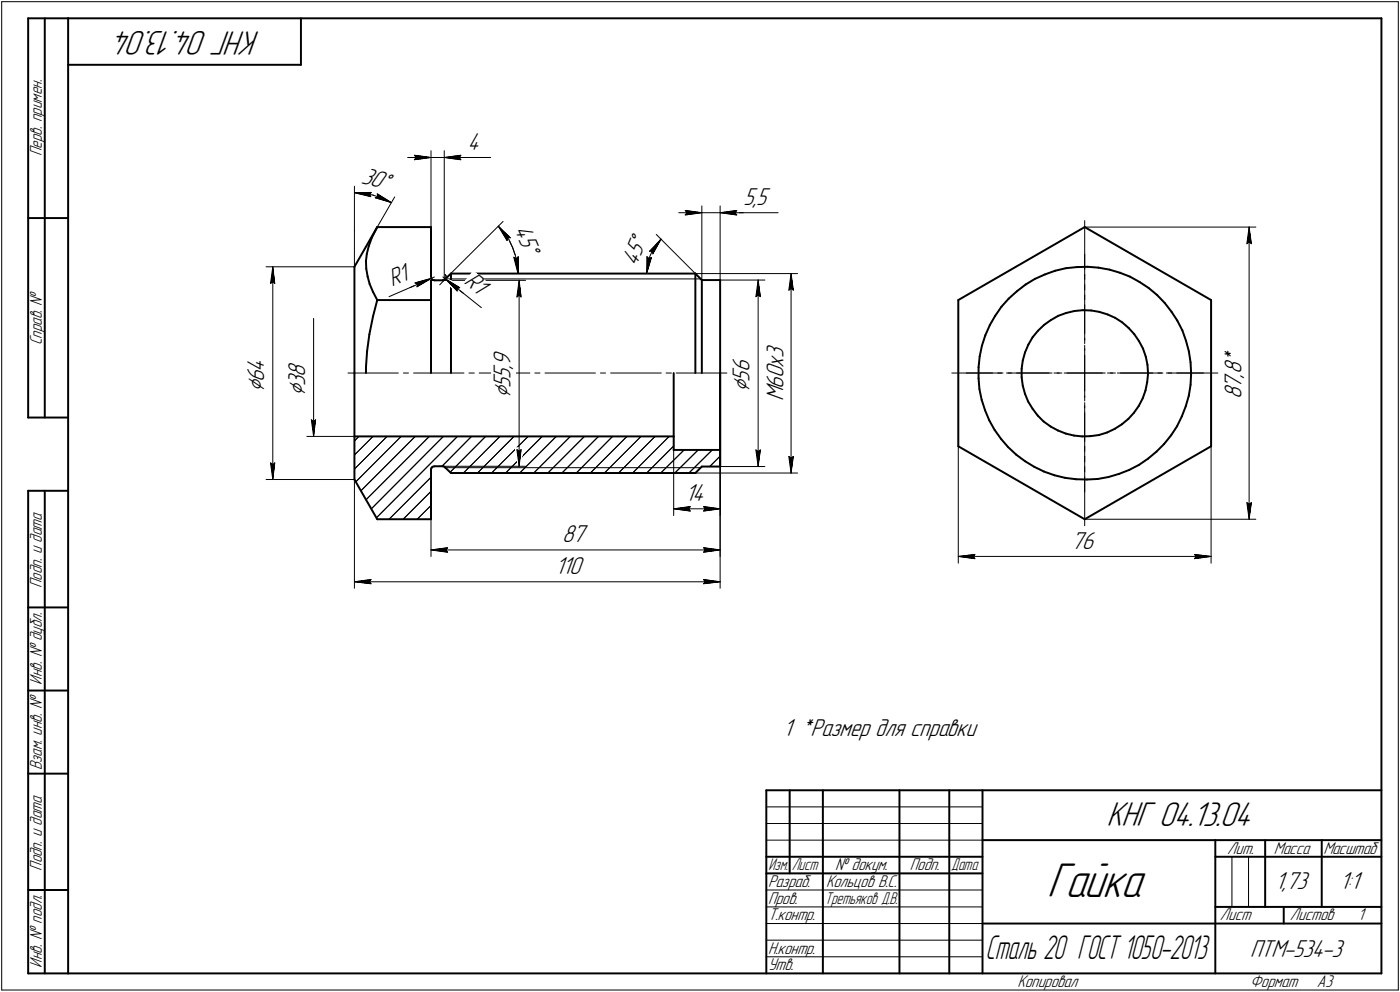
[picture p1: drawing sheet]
<svg xmlns="http://www.w3.org/2000/svg" width="421mm" height="298mm" viewBox="0 0 421 298" stroke-linecap="round" stroke-linejoin="round" font-family="sans-serif">
<defs><g id="words">
<text font-size="15.6" x="314.8" y="269.5">Гайка</text>
<g font-size="10.9">
<text x="78.3" y="9.3" transform="rotate(-180 78.3 9.3)">КНГ 04.13.04</text>
<text x="332.7" y="248.2">КНГ 04.13.04</text>
</g>
<text font-size="10.6" x="296.4" y="288.2">Сталь 20 ГОСТ 1050-2013</text>
<g font-size="7.8">
<text x="140.6" y="45">4</text>
<text x="108.4" y="54.9" transform="rotate(15 108.4 54.9)">30°</text>
<text x="223.6" y="61.6">5,5</text>
<text x="154.7" y="69" transform="rotate(68 154.7 69)">45°</text>
<text x="191.4" y="80.2" transform="rotate(-67 191.4 80.2)">45°</text>
<text x="117.9" y="86.2" transform="rotate(-23 117.9 86.2)">R1</text>
<text x="139.3" y="85.2" transform="rotate(39 139.3 85.2)">R1</text>
<text x="235.6" y="107.7" transform="rotate(-90 235.6 107.7)">3</text>
<text x="79.4" y="111.7" transform="rotate(-90 79.4 111.7)">4</text>
<text x="91.8" y="113.3" transform="rotate(-90 91.8 113.3)">8</text>
<text x="153.5" y="113.8" transform="rotate(-90 153.5 113.8)">5</text>
<text x="153.5" y="111" transform="rotate(-90 153.5 111)">,</text>
<text x="153.5" y="109.9" transform="rotate(-90 153.5 109.9)">9</text>
<text x="225.4" y="111.9" transform="rotate(-90 225.4 111.9)">6</text>
<text x="235.6" y="113.6" transform="rotate(-90 235.6 113.6)">0</text>
<text x="235.6" y="110.4" transform="rotate(-90 235.6 110.4)">х</text>
<text x="373.4" y="113.6" transform="rotate(-90 373.4 113.6)">,</text>
<text x="373.4" y="112.5" transform="rotate(-90 373.4 112.5)">8</text>
<text x="373.4" y="109.3" transform="rotate(-90 373.4 109.3)">*</text>
<text x="79.4" y="117.9" transform="rotate(-90 79.4 117.9)">⌀</text>
<text x="79.4" y="114.8" transform="rotate(-90 79.4 114.8)">6</text>
<text x="91.8" y="119.1" transform="rotate(-90 91.8 119.1)">⌀</text>
<text x="91.8" y="116.1" transform="rotate(-90 91.8 116.1)">3</text>
<text x="153.5" y="119.6" transform="rotate(-90 153.5 119.6)">⌀</text>
<text x="153.5" y="116.5" transform="rotate(-90 153.5 116.5)">5</text>
<text x="225.4" y="117.7" transform="rotate(-90 225.4 117.7)">⌀</text>
<text x="225.4" y="114.7" transform="rotate(-90 225.4 114.7)">5</text>
<text x="235.6" y="116.8" transform="rotate(-90 235.6 116.8)">6</text>
<text x="373.4" y="119.9" transform="rotate(-90 373.4 119.9)">8</text>
<text x="373.4" y="116.8" transform="rotate(-90 373.4 116.8)">7</text>
<text x="235.6" y="120.6" transform="rotate(-90 235.6 120.6)">M</text>
<text x="206.1" y="150.6">14</text>
<text x="169" y="163">87</text>
<text x="322.1" y="164.9">76</text>
<text x="167" y="172.5">110</text>
<text x="235.5" y="221.2">1 *Размер для справки</text>
<text x="383.5" y="267.3">1,73</text>
<text x="402.9" y="267.3">1:1</text>
<text x="376" y="287.5">ПТМ-534-3</text>
</g>
<g font-size="5.4">
<text x="12.6" y="46.9" transform="rotate(-90 12.6 46.9)">Перв. примен.</text>
<text x="12.6" y="103.8" transform="rotate(-90 12.6 103.8)">Справ. №</text>
<text x="12.6" y="176.7" transform="rotate(-90 12.6 176.7)">Подп. и дата</text>
<text x="12.6" y="205.8" transform="rotate(-90 12.6 205.8)">Инв. № дубл.</text>
<text x="12.6" y="231.5" transform="rotate(-90 12.6 231.5)">Взам. инв. №</text>
<text x="369.1" y="256.6">Лит.</text>
<text x="383.1" y="256.6">Масса</text>
<text x="398" y="256.6">Масштаб</text>
<text x="12.6" y="261.7" transform="rotate(-90 12.6 261.7)">Подп. и дата</text>
<text x="251.2" y="261.6">№ докум.</text>
<text x="273.6" y="261.6">Подп.</text>
<text x="231" y="266.6">Разраб.</text>
<text x="248.4" y="266.6">Кольцов В.С.</text>
<text x="231" y="271.6">Пров.</text>
<text x="231" y="276.6">Т.контр.</text>
<text x="366.9" y="276.6">Лист</text>
<text x="388" y="276.6">Листов</text>
<text x="408.4" y="276.6">1</text>
<text x="231" y="286.6">Н.контр.</text>
<text x="12.6" y="290.8" transform="rotate(-90 12.6 290.8)">Инв. № подл.</text>
<text x="231" y="291.6">Утв.</text>
<text x="306" y="296.6">Копировал</text>
<text x="376" y="296.6">Формат</text>
<text x="396" y="296.6">A3</text>
</g>
<g font-size="5.3">
<text x="231.1" y="261.6">Изм.</text>
<text x="238.1" y="261.6">Лист</text>
<text x="286.1" y="261.6">Дата</text>
<text x="248.1" y="271.6">Третьяков Д.В.</text>
</g>
</g></defs>
<g fill="none" stroke="#000" stroke-width=".3">
<path d="M.5 .5v297zM.5 .5h420zM420.5 .5v297zM106.6 57.9l2.7 .2zM106.6 56v13.3zM106.6 57.9l5.1-.1zM106.6 57.9l4.9 1.2zM109.3 58.1l2.7 .5zM111.1 58.4l.4 .7zM111.7 57.8l-.6 .6zM112 58.6l2.6 .8zM112.9 59.4l4.8 1.5z"/>
<path d="M112.9 59.4l.7-.3zM113.5 58.3l.1 .8zM113.5 58.3l4.2 2.6zM114.6 59.4l2.5 1.2zM118.7 59.2l-5.2 9zM122.6 47.3h7zM124.6 46.7l5 .6zM124.6 46.7l.5 .6zM124.6 48l5-.7zM125.1 47.3l-.5 .7zM129.6 45.3v38.9zM129.6 47.3h4z"/>
<path d="M133.6 47.3h5zM133.6 45.3v38.9zM133.6 47.3l5 .7zM133.6 47.3l5-.6zM133.6 47.3h7zM138.1 47.3l.5 .7zM138.6 47.3h9zM138.6 46.7l-.5 .6zM106.6 69.3v10.9zM117.1 60.6l.6 .3zM149.9 68l1.7 1.9zM149.9 68l3.6 3.5z"/>
<path d="M149.9 68l2.6 4.3zM151.6 69.9l1.5 2.2zM152.7 71.5h.8zM152.7 71.5l-.2 .8zM153.1 72.1l1.1 2.3zM154.2 74.4l.8 2.5zM154.5 77.3l1.3 4.9zM154.5 77.3l.8 .4zM155 76.9l.6 2.5zM155.3 77.7l.6-.6zM155.6 79.4l.2 2.6zM155.9 77.1l-.1 5.1z"/>
<path d="M194.6 77.1l-.1 5.1zM194.6 77.1l.6 .6zM194.7 79.6l-.2 2.2zM195.2 77.7l.7-.3zM195.2 77.5l-.5 2.1zM195.3 75.5l.8-.1zM195.9 77.4l-1.4 4.8zM196.1 75.4l.2 .9zM196.2 75.4l-1 2.1zM197.4 73.5l-1.2 1.9zM197.4 70.4l13.7 13.8zM198.8 71.9l-1.4 1.6z"/>
<path d="M198.8 71.9l-2.5 4.4zM198.8 71.9l-3.5 3.6zM204.1 63.9h7zM206.1 63.2l5 .7zM206.1 63.2l.5 .7zM206.1 64.6l5-.7zM206.6 63.9l-.5 .7zM211.1 61.9v22.3zM211.1 63.9h5.5zM216.6 63.9h5zM216.6 61.9v22.3zM216.6 63.9l5 .7z"/>
<path d="M216.6 63.9l5-.7zM216.6 63.9h7zM221.1 63.9l.5 .7zM221.6 63.9h12.4zM221.6 63.2l-.5 .7zM326.2 76.5v10.6zM326.2 66.3v14.6zM326.2 68.2h51.5zM375 73.2l.7-.5zM375.7 68.2l.6 5zM375.7 72.7l.6 .5zM375.7 68.2l-.7 5z"/>
<path d="M375.7 68.2v87.8zM80 80.2h26.6zM81.4 85.2l.6-.5zM82 80.2l.6 5zM82 84.7l.6 .5zM82 80.2l-.6 5zM82 80.2v63.9zM94.3 95.7v35.4zM117 89.2l12.7-5.5zM123.3 86.4l6.4-2.7zM124.8 85l4.9-1.3zM124.8 85l.8 .4z"/>
<path d="M125.4 86.2l4.3-2.5zM125.6 85.4l-.2 .8zM127.6 84.2h3zM129.7 83.7l.9-.5zM130.6 84.2h27.5zM133.2 84.2h2.4zM133.2 83.2l.7 .6zM133.9 83.9l-1.7 1.7zM133.9 82.5l.2 .4zM133.9 83.9l17.4-17.4zM133.9 83.8l10.9 8.7zM133.9 83.8l3.6 3.7z"/>
<path d="M133.9 83.8l4.4 2.6zM133.9 83.8l5.5 4.4zM134 83.8h1.6zM134.1 82.9l.1 .5zM134.2 83.4l-.3 .5zM135.6 83.8h73.5zM137.5 86.7v.8zM137.5 86.7l.8-.3zM155.4 89.2l.7-.5zM155.8 82v.2zM156.1 84.2l.6 5zM156.1 88.7l.6 .5z"/>
<path d="M156.1 84.2l-.7 5zM156.1 84.2v55.9zM194.5 81.8v.4zM209.1 83.8h1.6zM209.1 82.2h30.8zM216.6 84.2h13.4zM227.3 89.2l.7-.6zM228 84.2l.7 5zM228 88.6l.7 .6zM228 84.2l-.7 5zM228 84.2v56zM237.2 87.2l.7-.5z"/>
<path d="M237.9 82.2l.7 5zM237.9 86.7l.7 .5zM237.9 82.2l-.7 5zM237.9 82.2v60zM326.2 88.6v1.5zM326.2 91.6v10.7zM326.2 82.5v1.5zM326.2 85.5v14.7zM104.6 112.1h15.2zM121.3 112.1h1.6zM124.4 112.1h15.1zM141.1 112.1h1.6z"/>
<path d="M144.1 112.1h15.2zM160.9 112.1h1.5zM163.9 112.1h15.2zM180.6 112.1h1.5zM183.6 112.1h15.3zM200.3 112.1h1.6zM203.4 112.1h15.2zM286.3 112.1h12.2zM290.6 112.1h10.6zM300.1 112.1h1.6zM302.7 112.1h1.5zM303.2 112.1h12.3z"/>
<path d="M305.7 112.1h10.7zM317 112.1h1.6zM317.9 112.1h1.5zM320 112.1h12.4zM320.9 112.1h5.3zM326.2 119v1.5zM326.2 112.1v5.4zM326.2 103.8v1.5zM326.2 106.8v5.3zM326.2 112.1h5.4zM326.2 101.7v1.6zM326.2 104.8v14.7z"/>
<path d="M333.1 112.1h1.5zM333.9 112.1h1.5zM336 112.1h10.7zM337 112.1h12.3zM348.2 112.1h1.6zM350.8 112.1h1.6zM351.3 112.1h10.6zM353.9 112.1h12.4zM81.4 139.1l.6 5zM81.4 139.1l.6 .5zM82 139.6l.6-.5zM82.6 139.1l-.6 5z"/>
<path d="M92.3 131.1h14.3zM93.6 126.2l.7 4.9zM93.6 126.2l.7 .5zM94.3 126.7l.6-.5zM94.9 126.2l-.6 4.9zM106.6 136.7l5.6-5.6zM106.6 132.5l1.3-1.4zM116.4 131.1l-9.8 9.9zM133.3 131.1l-21.6 21.8zM137.6 131.1l-24.4 24.5zM141.8 131.1l-8.9 9zM146 131.1l-10.6 10.8z"/>
<path d="M155.4 135.1l.7 5zM155.4 135.1l.7 .5zM156.1 135.6l.6-.5zM156.7 135.1l-.6 5zM184.2 131.1l-10.9 11.1zM202.6 131.1v23.8zM216.6 135.2v41.6zM216.6 135.2v32zM216.6 135.2v19.7zM227.3 135.2l.7 5zM227.3 135.2l.7 .5zM228 135.7l.7-.5z"/>
<path d="M228.7 135.2l-.7 5zM237.2 137.2l.7 5zM237.2 137.2l.7 .5zM237.9 137.7l.7-.5zM238.6 137.2l-.7 5zM288.2 134.1v35.1zM326.2 137.2v10.6zM326.2 134.1v1.5zM326.2 122v10.7zM326.2 121v1.6zM326.2 124v14.8zM364.2 134.1v35.1z"/>
<path d="M80 144.1h26.6zM106.6 144.1v32.7zM107 144.8l13.6-13.7zM108.5 147.5l16.4-16.4zM110.1 150.2l19-19.1zM117 156l12.6-12.6zM121.2 156l8.4-8.3zM125.5 156l4.1-4.1zM129.6 148.6v18.6zM131.9 140.1h26.2zM134 140.5h76.7zM139.4 142.2l11-11.1z"/>
<path d="M143.6 142.2l11-11.1zM147.8 142.2l11-11.1zM152.1 142.2l11-11.1zM156.3 142.2l11-11.1zM160.5 142.2l11-11.1zM164.8 142.2l11-11.1zM169 142.2l11-11.1zM177.5 142.2l11.1-11.1zM181.8 142.2l11-11.1zM186 142.2l11-11.1zM190.2 142.2l11.1-11.1zM194.5 142.2l8.1-8.2z"/>
<path d="M198.7 142.2l7-7zM202.6 152.9l5-.7zM202.6 152.9l5 .7zM202.6 152.9h14zM202.9 142.2l7.1-7zM207.1 152.9l.5 .7zM207.2 142.2l7-7zM207.6 152.2l-.5 .7zM209.1 142.2h30.8zM211.6 153.6l5-.7zM211.6 152.2l.5 .7zM211.6 152.2l5 .7z"/>
<path d="M212.1 152.9l-.5 .7zM213.4 140.2l3.2-3.1zM216.6 140.2h13.4zM326.2 140.2v1.6zM326.2 143.3v14.7zM326.2 156h51.5zM375 151l.7 5zM375 151l.7 .6zM375.7 151.6l.6-.6zM376.3 151l-.6 5zM106.6 174.8l5-.6zM106.6 174.8l5 .6z"/>
<path d="M106.6 174.8h110zM111.1 174.8l.5 .6zM111.6 174.2l-.5 .6zM129.6 165.3l5-.7zM129.6 165.3l5 .6zM129.6 165.3h87zM134.1 165.3l.5 .6zM134.6 164.6l-.5 .7zM211.6 175.4l5-.6zM211.6 174.2l.5 .6zM211.6 174.2l5 .6zM211.6 165.9l5-.6z"/>
<path d="M211.6 164.6l.5 .7zM211.6 164.6l5 .7zM212.1 174.8l-.5 .6zM212.1 165.3l-.5 .6zM288.2 167.2l5-.6zM288.2 167.2l5 .7zM288.2 167.2h76zM292.7 167.2l.5 .7zM293.2 166.6l-.5 .6zM359.2 167.9l5-.7zM359.2 166.6l.5 .6zM359.2 166.6l5 .6z"/>
<path d="M359.7 167.2l-.5 .7zM230.5 247.5h65zM230.5 252.5h65zM230.5 242.5h65zM370.5 257.5v15zM375.5 257.5v15zM230.5 267.5h65zM230.5 272.5h65zM230.5 277.5h65zM.5 297.5h420zM230.5 282.5h65zM230.5 287.5h65z"/>
</g>
<g fill="none" stroke="#000" stroke-width=".59">
<path d="M8.5 5.5v120zM8.5 5.5h12zM13.5 5.5v120zM20.5 5.5v287zM20.5 5.5h395zM20.5 19.5h70zM90.5 5.5v14zM415.5 5.5v287zM8.5 65.5h12zM110.1 78.4l.1 2.4zM110.3 76.3l-.2 2.1zM110.9 73.9l-.6 2.4z"/>
<path d="M111.8 71.4l-.9 2.5zM113.5 68.2h16.1zM113.5 68.2l-1.7 3.2zM113.5 68.2l-6.9 12zM129.6 68.2v22zM326.2 68.2l38 22zM106.6 80.2v31.9zM110.2 80.8l.4 2.3zM110.6 83.1l.6 2.2zM111.2 85.3l1 2.4zM112.2 87.7l1.3 2.5zM112.2 95.1l-1.1 5.4z"/>
<path d="M113.5 90.2h16.1zM113.5 90.2l-1.3 4.9zM129.6 90.2v21.9zM129.6 83.2l.1 .5zM129.7 83.7l.3 .4zM130 84.1l.6 .1zM130.6 84.2h2.6zM133.2 84.2h.1zM133.3 84.2l.6-.3zM133.9 83.9l1.7-1.7zM135.6 82.2h73.5zM135.6 82.2v29.9z"/>
<path d="M209.1 82.2l2 2zM209.1 82.2v29.9zM211.1 84.2h5.5zM211.1 84.2v27.9zM216.6 84.2v28zM288.2 90.2v43.9zM288.2 90.2l38-22zM297.7 97.7l-1.4 3.1zM299.3 94.9l-1.6 2.8zM301.2 92.2l-1.9 2.7zM303.4 89.7l2.4-2.2zM303.4 89.7l-2.2 2.5z"/>
<path d="M305.8 87.5l2.6-2zM308.4 85.5l2.8-1.7zM311.2 83.8l3.1-1.3zM312.2 99.4l1.8-1.8zM312.2 99.4l-1.6 1.9zM314 97.6l2.1-1.4zM314.3 82.5l3-1.1zM316.1 96.2l2.2-1.3zM317.3 81.4l3.2-.8zM318.3 94.9l2.3-.8zM320.5 80.6l3.3-.3zM320.6 94.1l2.5-.6z"/>
<path d="M323.1 93.5l2.5-.3zM323.8 80.3l3.4-.1zM325.6 93.2l2.6 .1zM327.2 80.2l3.2 .2zM328.2 93.3l2.4 .4zM330.4 80.4l3.3 .6zM330.6 93.7l2.5 .8zM333.1 94.5l2.3 1zM333.7 81l3.1 1zM335.4 95.5l2.1 1.4zM336.8 82l3.1 1.1zM337.5 96.9l1.9 1.7z"/>
<path d="M339.4 98.6l1.7 1.8zM339.9 83.1l2.8 1.7zM342.7 84.8l2.7 1.7zM345.4 86.5l2.6 2.1zM348 88.6l2.3 2.4zM350.3 91l2 2.6zM352.3 93.6l1.8 2.8zM354.1 96.4l1.5 2.9zM355.6 99.3l1.1 3.1zM364.2 90.2v43.9zM106.6 112.1v19zM110.1 110.3v1.8z"/>
<path d="M110.4 105.5l-.3 4.8zM111.1 100.5l-.7 5zM202.6 112.1v19zM216.6 112.2v28zM216.6 112.1v23.1zM294.3 110.4v3.3zM294.3 113.7l.3 3.2zM294.6 116.9l.6 3.2zM294.6 107.1l-.3 3.3zM295.3 103.9l-.7 3.2zM296.3 100.8l-1 3.1zM307.3 110.8v2.6z"/>
<path d="M307.3 113.4l.3 2.5zM307.6 108.4l-.3 2.4zM307.6 115.9l.7 2.5zM308.3 105.9l-.7 2.5zM308.3 118.4l.9 2.2zM309.3 103.5l-1 2.4zM310.6 101.3l-1.3 2.2zM341.1 100.4l1.5 2.1zM342.6 102.5l1.1 2.2zM343.7 119.7l-1.2 2.3zM343.7 104.7l.9 2.5zM344.5 117.3l-.8 2.4z"/>
<path d="M344.6 107.2l.5 2.4zM345 114.8l-.5 2.5zM345.1 109.6l.2 2.6zM345.3 112.4l-.3 2.4zM345.3 112.2v.2zM356.7 102.4l.8 3.2zM357.5 105.6l.6 3.3zM357.5 118.9l-.9 3.2zM358.1 108.9l.1 3.2zM358.1 115.7l-.6 3.2zM358.2 112.4l-.1 3.3zM358.2 112.1v.3z"/>
<path d="M8.5 125.5h12zM106.6 131.1v13zM106.6 131.1h96zM202.6 131.1v4.1zM202.6 135.2h14zM216.6 135.2v5zM288.2 134.1l38 21.9zM295.2 120.1l1 3.2zM296.2 123.3l1.3 3zM297.5 126.3l1.6 2.9zM299.1 129.2l2 2.7zM301.1 131.9l2.1 2.5z"/>
<path d="M303.2 134.4l2.4 2.3zM305.6 136.7l2.7 1.9zM308.3 138.6l2.8 1.7zM309.2 120.6l1.4 2.3zM310.6 122.9l1.5 2zM312.1 124.9l1.8 1.8zM313.9 126.7l2.1 1.5zM316 128.2l2.2 1.2zM318.2 129.4l2.3 .9zM320.5 130.3l2.5 .6zM323 130.9l2.5 .2zM325.5 131.1h2.5z"/>
<path d="M328 131.1l2.5-.4zM330.5 130.7l2.5-.7zM333 130l2.3-1.1zM335.3 128.9l2.1-1.4zM337.4 127.5l1.9-1.6zM341 124l-1.7 1.9zM342.5 122l-1.5 2zM342.6 139.7l2.7-1.9zM345.3 137.8l2.5-2.1zM347.8 135.7l2.3-2.3zM352.2 130.8l-2.1 2.6zM354 128.1l-1.8 2.7z"/>
<path d="M355.4 125.1l-1.4 3zM356.6 122.1l-1.2 3zM8.5 147.5v145zM8.5 147.5h12zM13.5 147.5v145zM106.6 144.1l6.9 11.9zM113.5 156h16.1zM129.6 141.1v14.9zM129.7 140.7l-.1 .4zM130 140.3l.6-.2zM130 140.3l-.3 .4zM130.6 140.1h2.6z"/>
<path d="M133.2 140.1h.1zM133.3 140.1l.6 .4zM133.9 140.5l1.7 1.7zM135.6 142.2h73.5zM209.1 142.2l2-2zM211.1 140.2h5.5zM311.1 140.3l2.9 1.4zM314 141.7l3.2 1.1zM317.2 142.8l3.1 .8zM320.3 143.6l3.3 .4zM323.6 144l3.3 .1zM326.2 156l38-21.9z"/>
<path d="M326.9 144.1l3.3-.2zM330.2 143.9l3.2-.6zM333.4 143.3l3.1-.9zM336.5 142.4l3.1-1.2zM339.6 141.2l3-1.5zM8.5 182.5h12zM8.5 207.5h12zM8.5 232.5h12zM230.5 237.5h185zM230.5 237.5v55zM237.5 237.5v25zM247.5 237.5v55z"/>
<path d="M270.5 237.5v55zM285.5 237.5v55zM295.5 237.5v55zM230.5 257.5h65zM295.5 252.5h120zM365.5 252.5v40zM365.5 257.5h15zM380.5 252.5v20zM380.5 257.5h35zM397.5 252.5v20zM8.5 267.5h12zM230.5 262.5h65z"/>
<path d="M295.5 277.5h70zM365.5 277.5h50zM365.5 272.5h50zM386.1 272.5v5zM8.5 292.5h12zM20.5 292.5h395z"/>
</g>
<g fill="#fff" stroke="#fff" stroke-width=".3">
<path d="M73.7 106.4h7.3zM73.7 106.5h7.3zM73.7 106.6h7.3zM73.7 106.7h7.3zM73.7 106.8h7.3zM73.7 106.8h7.3zM73.7 106.9h7.3zM73.7 107h7.3zM73.7 107.1h7.3zM73.7 107.2h7.3zM73.7 107.3h7.3zM73.7 107.4h7.3zM73.7 107.4h7.3zM73.7 107.5h7.3zM73.7 107.6h7.3zM73.7 107.7h7.3zM73.7 107.8h7.3zM73.7 107.9h7.3zM73.7 107.9h7.3zM73.7 108h7.3zM73.7 108.1h7.3zM73.7 108.2h7.3zM73.7 108.3h7.3zM73.7 108.4h7.3zM73.7 108.5h7.3zM73.7 108.5h7.3zM73.7 108.6h7.3zM73.7 108.7h7.3zM73.7 108.8h7.3zM73.7 108.9h7.3zM73.7 109h7.3zM73.7 109.1h7.3zM73.7 109.1h7.3zM73.7 109.2h7.3zM73.7 109.3h7.3zM73.7 109.4h7.3zM73.7 109.5h7.3zM73.7 109.6h7.3zM73.7 109.6h7.3zM73.7 109.7h7.3zM73.7 109.8h7.3zM73.7 109.9h7.3zM73.7 110h7.3zM73.7 110.1h7.3zM73.7 110.2h7.3zM73.7 110.2h7.3zM73.7 110.3h7.3zM73.7 110.4h7.3zM73.7 110.5h7.3zM73.7 110.6h7.3zM73.7 110.7h7.3zM73.7 110.7h7.3zM73.7 110.8h7.3zM73.7 110.9h7.3zM73.7 111h7.3zM73.7 111.1h7.3zM73.7 111.2h7.3zM73.7 111.3h7.3zM73.7 111.3h7.3zM73.7 111.4h7.3zM73.7 111.5h7.3zM73.7 111.6h7.3zM73.7 111.7h7.3zM73.7 111.8h7.3zM73.7 111.8h7.3zM73.7 111.9h7.3zM73.7 112h7.3zM73.7 112.1h7.3zM73.7 112.2h7.3zM73.7 112.3h7.3zM73.7 112.4h7.3zM73.7 112.4h7.3zM73.7 112.5h7.3zM73.7 112.6h7.3zM73.7 112.7h7.3zM73.7 112.8h7.3zM73.7 112.9h7.3zM73.7 112.9h7.3zM73.7 113h7.3zM73.7 113.1h7.3zM73.7 113.2h7.3zM73.7 113.3h7.3zM73.7 113.4h7.3zM73.7 113.5h7.3zM73.7 113.5h7.3zM73.7 113.6h7.3zM73.7 113.7h7.3zM73.7 113.8h7.3zM73.7 113.9h7.3zM73.7 114h7.3zM73.7 114h7.3zM73.7 114.1h7.3zM73.7 114.2h7.3zM73.7 114.3h7.3zM73.7 114.4h7.3zM73.7 114.5h7.3zM73.7 114.6h7.3zM73.7 114.6h7.3zM73.7 114.7h7.3zM73.7 114.8h7.3zM73.7 114.9h7.3zM73.7 115h7.3zM73.7 115.1h7.3zM73.7 115.1h7.3zM73.7 115.2h7.3zM73.7 115.3h7.3zM73.7 115.4h7.3zM73.7 115.5h7.3zM73.7 115.6h7.3zM73.7 115.7h7.3zM73.7 115.7h7.3zM73.7 115.8h7.3zM73.7 115.9h7.3zM73.7 116h7.3zM73.7 116.1h7.3zM73.7 116.2h7.3zM73.7 116.2h7.3zM73.7 116.3h7.3zM73.7 116.4h7.3zM73.7 116.5h7.3zM73.7 116.6h7.3zM73.7 116.7h7.3zM73.7 116.8h7.3zM73.7 116.8h7.3zM73.7 116.9h7.3zM73.7 117h7.3zM73.7 117.1h7.3zM73.7 117.2h7.3zM73.7 117.3h7.3zM73.7 117.3h7.3zM73.7 117.4h7.3zM73.7 117.5h7.3zM73.7 117.6h7.3zM73.7 117.7h7.3zM73.7 117.8h7.3z"/>
<path d="M82 80.4h.2zM82 80.5h.2zM81.9 80.6h.3zM81.9 80.7h.4zM81.8 80.8h.5zM81.8 80.9h.6zM81.8 80.9h.6zM81.7 81h.7zM81.7 81.1h.8zM81.6 81.2h.9zM81.6 81.3h.9zM81.5 81.4h1zM81.5 81.4h1zM81.5 81.5h1.1zM81.4 81.6h1.2zM81.4 81.7h1.2zM81.4 81.8h1.3zM81.4 81.9h1.3zM81.3 82h1.4zM81.3 82h1.5zM81.3 82.1h1.5zM81.3 82.2h1.5zM81.3 82.3h1.5zM81.3 82.4h1.5zM81.3 82.5h1.5zM81.3 82.5h1.5zM81.2 82.6h1.7zM81.2 82.7h1.7zM81.2 82.8h1.7zM81.2 82.9h1.7zM81.2 83h1.7zM81.2 83.1h1.7zM81.2 83.1h1.7zM81.1 83.2h1.9zM81.1 83.3h1.9zM81.1 83.4h1.9zM81.1 83.5h1.9zM81.1 83.6h1.9zM81.1 83.7h1.9zM81.1 83.7h1.9zM81 83.8h2.1zM81 83.9h2.1zM81 84h2.1zM81 84.1h2.1zM81 84.2h2.1zM81 84.2h2.1zM81 84.3h2.1zM80.9 84.4h2.2zM80.9 84.5h2.2zM80.9 84.6h2.2zM80.9 84.7h2.2zM80.9 84.8h2.2zM80.9 84.8h2.2zM80.9 84.9h2.2zM80.9 85h2.3zM80.9 85.1h2.3zM80.9 85.2h2.3zM80.9 85.3h2.3zM80.9 85.3h2.3zM80.9 85.4h2.3zM80.9 85.5h2.3z"/>
<path d="M80.8 138.6h2.4zM80.9 138.7h2.3zM80.9 138.8h2.3zM80.9 138.9h2.3zM80.9 138.9h2.3zM80.9 139h2.3zM80.9 139.1h2.3zM80.9 139.2h2.3zM80.9 139.3h2.2zM80.9 139.4h2.2zM80.9 139.4h2.2zM80.9 139.5h2.2zM80.9 139.6h2.2zM80.9 139.7h2.2zM80.9 139.8h2.2zM81 139.9h2.1zM81 140h2.1zM81 140h2.1zM81 140.1h2.1zM81 140.2h2.1zM81 140.3h2.1zM81 140.4h2.1zM81 140.5h2zM81.1 140.5h1.9zM81.1 140.6h1.9zM81.1 140.7h1.9zM81.1 140.8h1.9zM81.1 140.9h1.9zM81.1 141h1.9zM81.1 141.1h1.9zM81.2 141.1h1.7zM81.2 141.2h1.7zM81.2 141.3h1.7zM81.2 141.4h1.7zM81.2 141.5h1.7zM81.2 141.6h1.7zM81.2 141.6h1.7zM81.3 141.7h1.5zM81.3 141.8h1.5zM81.3 141.9h1.5zM81.3 142h1.5zM81.3 142.1h1.5zM81.3 142.2h1.5zM81.3 142.2h1.5zM81.3 142.3h1.4zM81.4 142.4h1.3zM81.4 142.5h1.3zM81.4 142.6h1.2zM81.4 142.7h1.2zM81.5 142.7h1.1zM81.5 142.8h1zM81.5 142.9h1zM81.6 143h.9zM81.6 143.1h.9zM81.7 143.2h.8zM81.7 143.3h.7zM81.8 143.3h.6zM81.8 143.4h.6zM81.8 143.5h.5zM81.9 143.6h.4zM81.9 143.7h.3zM82 143.8h.2zM82 143.8h.2z"/>
<path d="M86.3 107.8h7zM86.3 107.9h7zM86.3 107.9h7zM86.3 108h7zM86.3 108.1h7zM86.3 108.2h7zM86.3 108.3h7zM86.3 108.4h7zM86.3 108.5h7zM86.3 108.5h7zM86.3 108.6h7zM86.3 108.7h7zM86.3 108.8h7zM86.3 108.9h7zM86.3 109h7zM86.3 109.1h7zM86.3 109.1h7zM86.3 109.2h7zM86.3 109.3h7zM86.3 109.4h7zM86.3 109.5h7zM86.3 109.6h7zM86.3 109.6h7zM86.3 109.7h7zM86.3 109.8h7zM86.3 109.9h7zM86.3 110h7zM86.3 110.1h7zM86.3 110.2h7zM86.3 110.2h7zM86.3 110.3h7zM86.3 110.4h7zM86.3 110.5h7zM86.3 110.6h7zM86.3 110.7h7zM86.3 110.7h7zM86.3 110.8h7zM86.3 110.9h7zM86.3 111h7zM86.3 111.1h7zM86.3 111.2h7zM86.3 111.3h7zM86.3 111.3h7zM86.3 111.4h7zM86.3 111.5h7zM86.3 111.6h7zM86.3 111.7h7zM86.3 111.8h7zM86.3 111.8h7zM86.3 111.9h7zM86.3 112h7zM86.3 112.1h7zM86.3 112.2h7zM86.3 112.3h7zM86.3 112.4h7zM86.3 112.4h7zM86.3 112.5h7zM86.3 112.6h7zM86.3 112.7h7zM86.3 112.8h7zM86.3 112.9h7zM86.3 112.9h7zM86.3 113h7zM86.3 113.1h7zM86.3 113.2h7zM86.3 113.3h7zM86.3 113.4h7zM86.3 113.5h7zM86.3 113.5h7zM86.3 113.6h7zM86.3 113.7h7zM86.3 113.8h7zM86.3 113.9h7zM86.3 114h7zM86.3 114h7zM86.3 114.1h7zM86.3 114.2h7zM86.3 114.3h7zM86.3 114.4h7zM86.3 114.5h7zM86.3 114.6h7zM86.3 114.6h7zM86.3 114.7h7zM86.3 114.8h7zM86.3 114.9h7zM86.3 115h7zM86.3 115.1h7zM86.3 115.1h7zM86.3 115.2h7zM86.3 115.3h7zM86.3 115.4h7zM86.3 115.5h7zM86.3 115.6h7zM86.3 115.7h7zM86.3 115.7h7zM86.3 115.8h7zM86.3 115.9h7zM86.3 116h7zM86.3 116.1h7zM86.3 116.2h7zM86.3 116.2h7zM86.3 116.3h7zM86.3 116.4h7zM86.3 116.5h7zM86.3 116.6h7zM86.3 116.7h7zM86.3 116.8h7zM86.3 116.8h7zM86.3 116.9h7zM86.3 117h7zM86.3 117.1h7zM86.3 117.2h7zM86.3 117.3h7zM86.3 117.3h7zM86.3 117.4h7zM86.3 117.5h7zM86.3 117.6h7zM86.3 117.7h7zM86.3 117.8h7zM86.3 117.9h7zM86.3 117.9h7zM86.3 118h7zM86.3 118.1h7zM86.3 118.2h7zM86.3 118.3h7zM86.3 118.4h7zM86.3 118.4h7zM86.3 118.5h7zM86.3 118.6h7zM86.3 118.7h7zM86.3 118.8h7zM86.3 118.9h7zM86.3 119h7zM86.3 119h7z"/>
<path d="M93 125.6h2.5zM93.1 125.7h2.4zM93.1 125.8h2.4zM93.1 125.9h2.4zM93.1 126h2.4zM93.1 126.1h2.4zM93.1 126.2h2.4zM93.1 126.2h2.4zM93.2 126.3h2.2zM93.2 126.4h2.2zM93.2 126.5h2.2zM93.2 126.6h2.2zM93.2 126.7h2.2zM93.2 126.7h2.2zM93.2 126.8h2.2zM93.3 126.9h2zM93.3 127h2zM93.3 127.1h2zM93.3 127.2h2zM93.3 127.3h2zM93.3 127.3h2zM93.3 127.4h2zM93.3 127.5h1.9zM93.4 127.6h1.8zM93.4 127.7h1.8zM93.4 127.8h1.8zM93.4 127.8h1.8zM93.4 127.9h1.8zM93.4 128h1.8zM93.4 128.1h1.8zM93.5 128.2h1.7zM93.5 128.3h1.7zM93.5 128.4h1.7zM93.5 128.4h1.7zM93.5 128.5h1.7zM93.5 128.6h1.7zM93.5 128.7h1.7zM93.6 128.8h1.5zM93.6 128.9h1.5zM93.6 128.9h1.5zM93.6 129h1.5zM93.6 129.1h1.5zM93.6 129.2h1.5zM93.6 129.3h1.5zM93.6 129.4h1.4zM93.6 129.5h1.4zM93.6 129.5h1.4zM93.7 129.6h1.2zM93.7 129.7h1.2zM93.8 129.8h1.1zM93.8 129.9h1zM93.8 130h1zM93.9 130h.8zM93.9 130.1h.8zM94 130.2h.7zM94 130.3h.7zM94.1 130.4h.6zM94.1 130.5h.6zM94.1 130.6h.5zM94.1 130.6h.5zM94.1 130.7h.4zM94.2 130.8h.3zM94.2 130.9h.3z"/>
<path d="M167 167.8h8.9zM167 167.9h8.9zM167 168h8.9zM167 168.1h8.9zM167 168.1h8.9zM167 168.2h8.9zM167 168.3h8.9zM167 168.4h8.9zM167 168.5h8.9zM167 168.6h8.9zM167 168.7h8.9zM167 168.7h8.9zM167 168.8h8.9zM167 168.9h8.9zM167 169h8.9zM167 169.1h8.9zM167 169.2h8.9zM167 169.2h8.9zM167 169.3h8.9zM167 169.4h8.9zM167 169.5h8.9zM167 169.6h8.9zM167 169.7h8.9zM167 169.8h8.9zM167 169.8h8.9zM167 169.9h8.9zM167 170h8.9zM167 170.1h8.9zM167 170.2h8.9zM167 170.3h8.9zM167 170.3h8.9zM167 170.4h8.9zM167 170.5h8.9zM167 170.6h8.9zM167 170.7h8.9zM167 170.8h8.9zM167 170.9h8.9zM167 170.9h8.9zM167 171h8.9zM167 171.1h8.9zM167 171.2h8.9zM167 171.3h8.9zM167 171.4h8.9zM167 171.4h8.9zM167 171.5h8.9zM167 171.6h8.9zM167 171.7h8.9zM167 171.8h8.9zM167 171.9h8.9zM167 172h8.9zM167 172h8.9zM167 172.1h8.9zM167 172.2h8.9zM167 172.3h8.9zM167 172.4h8.9zM167 172.5h8.9zM167 172.6h8.9zM167 172.6h8.9zM167 172.7h8.9zM167 172.8h8.9zM167 172.9h8.9zM167 173h8.9zM167 173.1h8.9zM167 173.1h8.9zM167 173.2h8.9zM167 173.3h8.9zM167 173.4h8.9zM167 173.5h8.9zM167 173.6h8.9zM167 173.7h8.9zM167 173.7h8.9z"/>
<path d="M111.5 173.7h.6zM110.9 173.7h1.2zM110.2 173.8h1.9zM109.6 173.9h2.5zM109.1 174h3zM108.4 174.1h3.7zM108.2 174.2h3.9zM108 174.2h4.1zM107.8 174.3h4.3zM107.6 174.4h4.5zM107.4 174.5h4.7zM107.2 174.6h4.9zM107 174.7h5.1zM106.8 174.8h5.3zM106.6 174.8h5.5zM106.8 174.9h5.3zM107.1 175h5zM107.3 175.1h4.8zM107.5 175.2h4.6zM107.8 175.3h4.3zM107.9 175.3h4.2zM108.2 175.4h3.9zM108.4 175.5h3.7zM109.1 175.6h3zM109.6 175.7h2.5zM110.2 175.8h1.9zM110.9 175.9h1.2zM111.5 175.9h.6z"/>
<path d="M211.1 173.7h.7zM211.1 173.7h1.2zM211.1 173.8h1.8zM211.1 173.9h2.5zM211.1 174h3.1zM211.1 174.1h3.7zM211.1 174.2h4zM211.1 174.2h4.1zM211.1 174.3h4.3zM211.1 174.4h4.5zM211.1 174.5h4.7zM211.1 174.6h4.9zM211.1 174.7h5.1zM211.1 174.8h5.3zM211.1 174.8h5.5zM211.1 174.9h5.3zM211.1 175h5.1zM211.1 175.1h4.9zM211.1 175.2h4.6zM211.1 175.3h4.4zM211.1 175.3h4.2zM211.1 175.4h4zM211.1 175.5h3.7zM211.1 175.6h3.1zM211.1 175.7h2.5zM211.1 175.8h1.8zM211.1 175.9h1.2zM211.1 175.9h.7z"/>
<path d="M169 158.2h8zM169 158.3h8zM169 158.4h8zM169 158.5h8zM169 158.6h8zM169 158.7h8zM169 158.7h8zM169 158.8h8zM169 158.9h8zM169 159h8zM169 159.1h8zM169 159.2h8zM169 159.3h8zM169 159.3h8zM169 159.4h8zM169 159.5h8zM169 159.6h8zM169 159.7h8zM169 159.8h8zM169 159.9h8zM169 159.9h8zM169 160h8zM169 160.1h8zM169 160.2h8zM169 160.3h8zM169 160.4h8zM169 160.4h8zM169 160.5h8zM169 160.6h8zM169 160.7h8zM169 160.8h8zM169 160.9h8zM169 161h8zM169 161h8zM169 161.1h8zM169 161.2h8zM169 161.3h8zM169 161.4h8zM169 161.5h8zM169 161.5h8zM169 161.6h8zM169 161.7h8zM169 161.8h8zM169 161.9h8zM169 162h8zM169 162.1h8zM169 162.1h8zM169 162.2h8zM169 162.3h8zM169 162.4h8zM169 162.5h8zM169 162.6h8zM169 162.6h8zM169 162.7h8zM169 162.8h8zM169 162.9h8zM169 163h8zM169 163.1h8zM169 163.2h8zM169 163.2h8zM169 163.3h8zM169 163.4h8zM169 163.5h8zM169 163.6h8zM169 163.7h8zM169 163.7h8zM169 163.8h8zM169 163.9h8zM169 164h8zM169 164.1h8zM169 164.2h8z"/>
<path d="M211.1 164.1h.7zM211.1 164.2h1.2zM211.1 164.3h1.8zM211.1 164.3h2.5zM211.1 164.4h3.1zM211.1 164.5h3.7zM211.1 164.6h4zM211.1 164.7h4.1zM211.1 164.8h4.3zM211.1 164.8h4.5zM211.1 164.9h4.7zM211.1 165h4.9zM211.1 165.1h5.1zM211.1 165.2h5.3zM211.1 165.3h5.5zM211.1 165.4h5.3zM211.1 165.4h5.1zM211.1 165.5h4.9zM211.1 165.6h4.7zM211.1 165.7h4.5zM211.1 165.8h4.3zM211.1 165.9h4.1zM211.1 165.9h4zM211.1 166h3.7zM211.1 166.1h3zM211.1 166.2h2.3zM211.1 166.3h1.5zM211.1 166.4h.7z"/>
<path d="M134.5 164.1h.6zM133.9 164.2h1.2zM133.3 164.3h1.8zM132.7 164.3h2.4zM132.1 164.4h3zM131.4 164.5h3.7zM131.2 164.6h3.9zM131.1 164.7h4zM130.8 164.8h4.3zM130.6 164.8h4.5zM130.5 164.9h4.6zM130.2 165h4.9zM130 165.1h5.1zM129.9 165.2h5.2zM129.6 165.3h5.5zM129.9 165.4h5.2zM130 165.4h5.1zM130.2 165.5h4.9zM130.5 165.6h4.6zM130.6 165.7h4.5zM130.8 165.8h4.3zM131.1 165.9h4zM131.2 165.9h3.9zM131.4 166h3.7zM132.2 166.1h2.9zM132.9 166.2h2.2zM133.7 166.3h1.4zM134.5 166.4h.6z"/>
<path d="M230.9 103.7h6zM230.9 103.8h6zM230.9 103.9h6zM230.9 104h6zM230.9 104.1h6zM230.9 104.1h6zM230.9 104.2h6zM230.9 104.3h6zM230.9 104.4h6zM230.9 104.5h6zM230.9 104.6h6zM230.9 104.6h6zM230.9 104.7h6zM230.9 104.8h6zM230.9 104.9h6zM230.9 105h6zM230.9 105.1h6zM230.9 105.2h6zM230.9 105.2h6zM230.9 105.3h6zM230.9 105.4h6zM230.9 105.5h6zM230.9 105.6h6zM230.9 105.7h6zM230.9 105.7h6zM230.9 105.8h6zM230.9 105.9h6zM230.9 106h6zM230.9 106.1h6zM230.9 106.2h6zM230.9 106.3h6zM230.9 106.3h6zM230.9 106.4h6zM230.9 106.5h6zM230.9 106.6h6zM230.9 106.7h6zM230.9 106.8h6zM230.9 106.8h6zM230.9 106.9h6zM230.9 107h6zM230.9 107.1h6zM230.9 107.2h6zM230.9 107.3h6zM230.9 107.4h6zM230.9 107.4h6zM230.9 107.5h6zM230.9 107.6h6zM230.9 107.7h6zM230.9 107.8h6zM230.9 107.9h6zM230.9 107.9h6zM230.9 108h6zM230.9 108.1h6zM230.9 108.2h6zM230.9 108.3h6zM230.9 108.4h6zM230.9 108.5h6zM230.9 108.5h6zM230.9 108.6h6zM230.9 108.7h6zM230.9 108.8h6zM230.9 108.9h6zM230.9 109h6zM230.9 109.1h6zM230.9 109.1h6zM230.9 109.2h6zM230.9 109.3h6zM230.9 109.4h6zM230.9 109.5h6zM230.9 109.6h6zM230.9 109.6h6zM230.9 109.7h6zM230.9 109.8h6zM230.9 109.9h6zM230.9 110h6zM230.9 110.1h6zM230.9 110.2h6zM230.9 110.2h6zM230.9 110.3h6zM230.9 110.4h6zM230.9 110.5h6zM230.9 110.6h6zM230.9 110.7h6zM230.9 110.7h6zM230.9 110.8h6zM230.9 110.9h6zM230.9 111h6zM230.9 111.1h6zM230.9 111.2h6zM230.9 111.3h6zM230.9 111.3h6zM230.9 111.4h6zM230.9 111.5h6zM230.9 111.6h6zM230.9 111.7h6zM230.9 111.8h6zM230.9 111.8h6zM230.9 111.9h6zM230.9 112h6zM230.9 112.1h6zM230.9 112.2h6zM230.9 112.3h6zM230.9 112.4h6zM230.9 112.4h6zM230.9 112.5h6zM230.9 112.6h6zM230.9 112.7h6zM230.9 112.8h6zM230.9 112.9h6zM230.9 112.9h6zM230.9 113h6zM230.9 113.1h6zM230.9 113.2h6zM230.9 113.3h6zM230.9 113.4h6zM230.9 113.5h6zM230.9 113.5h6zM230.9 113.6h6zM230.9 113.7h6zM230.9 113.8h6zM230.9 113.9h6zM230.9 114h6zM230.9 114h6zM230.9 114.1h6zM230.9 114.2h6zM230.9 114.3h6zM230.9 114.4h6zM230.9 114.5h6zM230.9 114.6h6zM230.9 114.6h6zM230.9 114.7h6zM230.9 114.8h6zM230.9 114.9h6zM230.9 115h6zM230.9 115.1h6zM230.9 115.1h6zM230.9 115.2h6zM230.9 115.3h6zM230.9 115.4h6zM230.9 115.5h6zM230.9 115.6h6zM230.9 115.7h6zM230.9 115.7h6zM230.9 115.8h6zM230.9 115.9h6zM230.9 116h6zM230.9 116.1h6zM230.9 116.2h6zM230.9 116.2h6zM230.9 116.3h6zM230.9 116.4h6zM230.9 116.5h6zM230.9 116.6h6zM230.9 116.7h6zM230.9 116.8h6zM230.9 116.8h6zM230.9 116.9h6zM230.9 117h6zM230.9 117.1h6zM230.9 117.2h6zM230.9 117.3h6zM230.9 117.3h6zM230.9 117.4h6zM230.9 117.5h6zM230.9 117.6h6zM230.9 117.7h6zM230.9 117.8h6zM230.9 117.9h6zM230.9 117.9h6zM230.9 118h6zM230.9 118.1h6zM230.9 118.2h6zM230.9 118.3h6zM230.9 118.4h6zM230.9 118.4h6zM230.9 118.5h6zM230.9 118.6h6zM230.9 118.7h6zM230.9 118.8h6zM230.9 118.9h6zM230.9 119h6zM230.9 119h6zM230.9 119.1h6zM230.9 119.2h6zM230.9 119.3h6zM230.9 119.4h6zM230.9 119.5h6zM230.9 119.5h6zM230.9 119.6h6zM230.9 119.7h6zM230.9 119.8h6zM230.9 119.9h6zM230.9 120h6zM230.9 120.1h6zM230.9 120.1h6zM230.9 120.2h6zM230.9 120.3h6zM230.9 120.4h6zM230.9 120.5h6zM230.9 120.6h6z"/>
<path d="M237.8 82.5h.3zM237.8 82.5h.3zM237.7 82.6h.5zM237.7 82.7h.5zM237.7 82.8h.5zM237.7 82.9h.6zM237.7 83h.6zM237.6 83.1h.7zM237.6 83.1h.7zM237.5 83.2h.9zM237.5 83.3h.9zM237.4 83.4h1zM237.4 83.5h1.1zM237.4 83.6h1.1zM237.3 83.7h1.3zM237.3 83.7h1.3zM237.2 83.8h1.5zM237.2 83.9h1.5zM237.2 84h1.5zM237.2 84.1h1.6zM237.2 84.2h1.6zM237.2 84.2h1.6zM237.2 84.3h1.6zM237.2 84.4h1.6zM237.2 84.5h1.6zM237.2 84.6h1.6zM237.1 84.7h1.7zM237.1 84.8h1.7zM237.1 84.8h1.7zM237.1 84.9h1.7zM237.1 85h1.7zM237.1 85.1h1.7zM237.1 85.2h1.7zM237 85.3h1.8zM237 85.3h1.8zM237 85.4h1.8zM237 85.5h1.9zM237 85.6h1.9zM237 85.7h1.9zM237 85.8h1.9zM236.9 85.9h2zM236.9 85.9h2zM236.9 86h2zM236.9 86.1h2zM236.9 86.2h2zM236.9 86.3h2.1zM236.9 86.4h2.1zM236.9 86.4h2.1zM236.8 86.5h2.2zM236.8 86.6h2.2zM236.8 86.7h2.2zM236.8 86.8h2.2zM236.8 86.9h2.2zM236.8 87h2.2zM236.8 87h2.3zM236.7 87.1h2.4zM236.7 87.2h2.4zM236.7 87.3h2.4zM236.7 87.4h2.4zM236.7 87.5h2.4zM236.7 87.5h2.4zM236.7 87.6h2.4z"/>
<path d="M236.6 136.7h2.5zM236.7 136.7h2.4zM236.7 136.8h2.4zM236.7 136.9h2.4zM236.7 137h2.4zM236.7 137.1h2.4zM236.7 137.2h2.4zM236.7 137.2h2.4zM236.8 137.3h2.3zM236.8 137.4h2.2zM236.8 137.5h2.2zM236.8 137.6h2.2zM236.8 137.7h2.2zM236.8 137.8h2.2zM236.8 137.8h2.2zM236.9 137.9h2.1zM236.9 138h2.1zM236.9 138.1h2.1zM236.9 138.2h2zM236.9 138.3h2zM236.9 138.3h2zM236.9 138.4h2zM236.9 138.5h2zM237 138.6h1.9zM237 138.7h1.9zM237 138.8h1.9zM237 138.9h1.9zM237 138.9h1.8zM237 139h1.8zM237 139.1h1.8zM237.1 139.2h1.7zM237.1 139.3h1.7zM237.1 139.4h1.7zM237.1 139.4h1.7zM237.1 139.5h1.7zM237.1 139.6h1.7zM237.1 139.7h1.7zM237.2 139.8h1.6zM237.2 139.9h1.6zM237.2 140h1.6zM237.2 140h1.6zM237.2 140.1h1.6zM237.2 140.2h1.6zM237.2 140.3h1.6zM237.2 140.4h1.5zM237.2 140.5h1.5zM237.2 140.5h1.5zM237.3 140.6h1.3zM237.3 140.7h1.3zM237.4 140.8h1.1zM237.4 140.9h1.1zM237.4 141h1zM237.5 141.1h.9zM237.5 141.1h.9zM237.6 141.2h.7zM237.6 141.3h.7zM237.7 141.4h.6zM237.7 141.5h.6zM237.7 141.6h.5zM237.7 141.6h.5zM237.7 141.7h.5zM237.8 141.8h.3zM237.8 141.9h.3z"/>
<path d="M219.6 106.7h7.4zM219.6 106.8h7.4zM219.6 106.8h7.4zM219.6 106.9h7.4zM219.6 107h7.4zM219.6 107.1h7.4zM219.6 107.2h7.4zM219.6 107.3h7.4zM219.6 107.4h7.4zM219.6 107.4h7.4zM219.6 107.5h7.4zM219.6 107.6h7.4zM219.6 107.7h7.4zM219.6 107.8h7.4zM219.6 107.9h7.4zM219.6 107.9h7.4zM219.6 108h7.4zM219.6 108.1h7.4zM219.6 108.2h7.4zM219.6 108.3h7.4zM219.6 108.4h7.4zM219.6 108.5h7.4zM219.6 108.5h7.4zM219.6 108.6h7.4zM219.6 108.7h7.4zM219.6 108.8h7.4zM219.6 108.9h7.4zM219.6 109h7.4zM219.6 109.1h7.4zM219.6 109.1h7.4zM219.6 109.2h7.4zM219.6 109.3h7.4zM219.6 109.4h7.4zM219.6 109.5h7.4zM219.6 109.6h7.4zM219.6 109.6h7.4zM219.6 109.7h7.4zM219.6 109.8h7.4zM219.6 109.9h7.4zM219.6 110h7.4zM219.6 110.1h7.4zM219.6 110.2h7.4zM219.6 110.2h7.4zM219.6 110.3h7.4zM219.6 110.4h7.4zM219.6 110.5h7.4zM219.6 110.6h7.4zM219.6 110.7h7.4zM219.6 110.7h7.4zM219.6 110.8h7.4zM219.6 110.9h7.4zM219.6 111h7.4zM219.6 111.1h7.4zM219.6 111.2h7.4zM219.6 111.3h7.4zM219.6 111.3h7.4zM219.6 111.4h7.4zM219.6 111.5h7.4zM219.6 111.6h7.4zM219.6 111.7h7.4zM219.6 111.8h7.4zM219.6 111.8h7.4zM219.6 111.9h7.4zM219.6 112h7.4zM219.6 112.1h7.4zM219.6 112.2h7.4zM219.6 112.3h7.4zM219.6 112.4h7.4zM219.6 112.4h7.4zM219.6 112.5h7.4zM219.6 112.6h7.4zM219.6 112.7h7.4zM219.6 112.8h7.4zM219.6 112.9h7.4zM219.6 112.9h7.4zM219.6 113h7.4zM219.6 113.1h7.4zM219.6 113.2h7.4zM219.6 113.3h7.4zM219.6 113.4h7.4zM219.6 113.5h7.4zM219.6 113.5h7.4zM219.6 113.6h7.4zM219.6 113.7h7.4zM219.6 113.8h7.4zM219.6 113.9h7.4zM219.6 114h7.4zM219.6 114h7.4zM219.6 114.1h7.4zM219.6 114.2h7.4zM219.6 114.3h7.4zM219.6 114.4h7.4zM219.6 114.5h7.4zM219.6 114.6h7.4zM219.6 114.6h7.4zM219.6 114.7h7.4zM219.6 114.8h7.4zM219.6 114.9h7.4zM219.6 115h7.4zM219.6 115.1h7.4zM219.6 115.1h7.4zM219.6 115.2h7.4zM219.6 115.3h7.4zM219.6 115.4h7.4zM219.6 115.5h7.4zM219.6 115.6h7.4zM219.6 115.7h7.4zM219.6 115.7h7.4zM219.6 115.8h7.4zM219.6 115.9h7.4zM219.6 116h7.4zM219.6 116.1h7.4zM219.6 116.2h7.4zM219.6 116.2h7.4zM219.6 116.3h7.4zM219.6 116.4h7.4zM219.6 116.5h7.4zM219.6 116.6h7.4zM219.6 116.7h7.4zM219.6 116.8h7.4zM219.6 116.8h7.4zM219.6 116.9h7.4zM219.6 117h7.4zM219.6 117.1h7.4zM219.6 117.2h7.4zM219.6 117.3h7.4zM219.6 117.3h7.4zM219.6 117.4h7.4zM219.6 117.5h7.4zM219.6 117.6h7.4z"/>
<path d="M227.9 84.4h.3zM227.9 84.5h.3zM227.8 84.6h.5zM227.8 84.7h.5zM227.8 84.8h.5zM227.8 84.8h.5zM227.8 84.9h.5zM227.7 85h.7zM227.7 85.1h.7zM227.6 85.2h.9zM227.6 85.3h.9zM227.5 85.3h1zM227.5 85.4h1.1zM227.5 85.5h1.1zM227.4 85.6h1.3zM227.4 85.7h1.3zM227.3 85.8h1.5zM227.3 85.9h1.5zM227.2 85.9h1.6zM227.2 86h1.7zM227.2 86.1h1.7zM227.2 86.2h1.7zM227.2 86.3h1.7zM227.2 86.4h1.7zM227.2 86.4h1.7zM227.2 86.5h1.7zM227.2 86.6h1.7zM227.2 86.7h1.7zM227.2 86.8h1.7zM227.2 86.9h1.7zM227.2 87h1.7zM227.2 87h1.7zM227.2 87.1h1.7zM227.2 87.2h1.8zM227.2 87.3h1.8zM227.2 87.4h1.8zM227.1 87.5h1.9zM227.1 87.5h1.9zM227.1 87.6h1.9zM227.1 87.7h1.9zM227.1 87.8h1.9zM227.1 87.9h2zM227.1 88h2zM227.1 88.1h2zM227.1 88.1h2zM227 88.2h2.1zM227 88.3h2.1zM227 88.4h2.1zM227 88.5h2.2zM227 88.6h2.2zM227 88.6h2.2zM227 88.7h2.2zM227 88.8h2.2zM227 88.9h2.2zM226.9 89h2.3zM226.9 89.1h2.4zM226.9 89.2h2.4zM226.9 89.2h2.4zM226.9 89.3h2.4zM226.9 89.4h2.4zM226.9 89.5h2.4zM226.9 89.6h2.4z"/>
<path d="M226.8 134.7h2.5zM226.9 134.8h2.4zM226.9 134.9h2.4zM226.9 135h2.4zM226.9 135h2.4zM226.9 135.1h2.4zM226.9 135.2h2.4zM226.9 135.3h2.4zM226.9 135.4h2.3zM227 135.5h2.2zM227 135.6h2.2zM227 135.6h2.2zM227 135.7h2.2zM227 135.8h2.2zM227 135.9h2.2zM227 136h2.1zM227 136.1h2.1zM227 136.1h2.1zM227.1 136.2h2zM227.1 136.3h2zM227.1 136.4h2zM227.1 136.5h2zM227.1 136.6h1.9zM227.1 136.7h1.9zM227.1 136.7h1.9zM227.1 136.8h1.9zM227.1 136.9h1.9zM227.2 137h1.8zM227.2 137.1h1.8zM227.2 137.2h1.8zM227.2 137.2h1.7zM227.2 137.3h1.7zM227.2 137.4h1.7zM227.2 137.5h1.7zM227.2 137.6h1.7zM227.2 137.7h1.7zM227.2 137.8h1.7zM227.2 137.8h1.7zM227.2 137.9h1.7zM227.2 138h1.7zM227.2 138.1h1.7zM227.2 138.2h1.7zM227.2 138.3h1.7zM227.2 138.3h1.7zM227.2 138.4h1.6zM227.3 138.5h1.5zM227.3 138.6h1.5zM227.4 138.7h1.3zM227.4 138.8h1.3zM227.5 138.9h1.1zM227.5 138.9h1.1zM227.5 139h1zM227.6 139.1h.9zM227.6 139.2h.9zM227.7 139.3h.7zM227.7 139.4h.7zM227.8 139.4h.5zM227.8 139.5h.5zM227.8 139.6h.5zM227.8 139.7h.5zM227.8 139.8h.5zM227.9 139.9h.3zM227.9 140h.3z"/>
<path d="M206.1 145.9h6.8zM206.1 146h6.8zM206.1 146h6.8zM206.1 146.1h6.8zM206.1 146.2h6.8zM206.1 146.3h6.8zM206.1 146.4h6.8zM206.1 146.5h6.8zM206.1 146.6h6.8zM206.1 146.6h6.8zM206.1 146.7h6.8zM206.1 146.8h6.8zM206.1 146.9h6.8zM206.1 147h6.8zM206.1 147.1h6.8zM206.1 147.2h6.8zM206.1 147.2h6.8zM206.1 147.3h6.8zM206.1 147.4h6.8zM206.1 147.5h6.8zM206.1 147.6h6.8zM206.1 147.7h6.8zM206.1 147.7h6.8zM206.1 147.8h6.8zM206.1 147.9h6.8zM206.1 148h6.8zM206.1 148.1h6.8zM206.1 148.2h6.8zM206.1 148.3h6.8zM206.1 148.3h6.8zM206.1 148.4h6.8zM206.1 148.5h6.8zM206.1 148.6h6.8zM206.1 148.7h6.8zM206.1 148.8h6.8zM206.1 148.8h6.8zM206.1 148.9h6.8zM206.1 149h6.8zM206.1 149.1h6.8zM206.1 149.2h6.8zM206.1 149.3h6.8zM206.1 149.4h6.8zM206.1 149.4h6.8zM206.1 149.5h6.8zM206.1 149.6h6.8zM206.1 149.7h6.8zM206.1 149.8h6.8zM206.1 149.9h6.8zM206.1 149.9h6.8zM206.1 150h6.8zM206.1 150.1h6.8zM206.1 150.2h6.8zM206.1 150.3h6.8zM206.1 150.4h6.8zM206.1 150.5h6.8zM206.1 150.5h6.8zM206.1 150.6h6.8zM206.1 150.7h6.8zM206.1 150.8h6.8zM206.1 150.9h6.8zM206.1 151h6.8zM206.1 151h6.8zM206.1 151.1h6.8zM206.1 151.2h6.8zM206.1 151.3h6.8zM206.1 151.4h6.8zM206.1 151.5h6.8zM206.1 151.6h6.8zM206.1 151.6h6.8zM206.1 151.7h6.8zM206.1 151.8h6.8z"/>
<path d="M207.5 151.7h.6zM206.9 151.8h1.2zM206.2 151.9h1.9zM205.7 152h2.4zM205.1 152.1h3zM204.4 152.1h3.7zM204.2 152.2h3.9zM204 152.3h4.1zM203.8 152.4h4.3zM203.6 152.5h4.5zM203.5 152.6h4.6zM203.2 152.7h4.9zM203 152.7h5.1zM202.9 152.8h5.2zM202.6 152.9h5.5zM202.9 153h5.2zM203 153.1h5.1zM203.2 153.2h4.9zM203.5 153.2h4.6zM203.6 153.3h4.5zM203.8 153.4h4.3zM204 153.5h4.1zM204.2 153.6h3.9zM204.4 153.7h3.7zM205.1 153.8h3zM205.9 153.8h2.2zM206.7 153.9h1.4zM207.4 154h.7z"/>
<path d="M211.1 151.7h.7zM211.1 151.8h1.2zM211.1 151.9h1.8zM211.1 152h2.5zM211.1 152.1h3.1zM211.1 152.1h3.7zM211.1 152.2h4zM211.1 152.3h4.1zM211.1 152.4h4.3zM211.1 152.5h4.5zM211.1 152.6h4.7zM211.1 152.7h4.9zM211.1 152.7h5.1zM211.1 152.8h5.3zM211.1 152.9h5.5zM211.1 153h5.3zM211.1 153.1h5.1zM211.1 153.2h4.9zM211.1 153.2h4.7zM211.1 153.3h4.5zM211.1 153.4h4.3zM211.1 153.5h4.1zM211.1 153.6h4zM211.1 153.7h3.7zM211.1 153.8h3zM211.1 153.8h2.3zM211.1 153.9h1.5zM211.1 154h.7z"/>
<path d="M140.6 40.3h4.9zM140.6 40.4h4.9zM140.6 40.5h4.9zM140.6 40.6h4.9zM140.6 40.6h4.9zM140.6 40.7h4.9zM140.6 40.8h4.9zM140.6 40.9h4.9zM140.6 41h4.9zM140.6 41.1h4.9zM140.6 41.1h4.9zM140.6 41.2h4.9zM140.6 41.3h4.9zM140.6 41.4h4.9zM140.6 41.5h4.9zM140.6 41.6h4.9zM140.6 41.7h4.9zM140.6 41.7h4.9zM140.6 41.8h4.9zM140.6 41.9h4.9zM140.6 42h4.9zM140.6 42.1h4.9zM140.6 42.2h4.9zM140.6 42.2h4.9zM140.6 42.3h4.9zM140.6 42.4h4.9zM140.6 42.5h4.9zM140.6 42.6h4.9zM140.6 42.7h4.9zM140.6 42.8h4.9zM140.6 42.8h4.9zM140.6 42.9h4.9zM140.6 43h4.9zM140.6 43.1h4.9zM140.6 43.2h4.9zM140.6 43.3h4.9zM140.6 43.3h4.9zM140.6 43.4h4.9zM140.6 43.5h4.9zM140.6 43.6h4.9zM140.6 43.7h4.9zM140.6 43.8h4.9zM140.6 43.9h4.9zM140.6 43.9h4.9zM140.6 44h4.9zM140.6 44.1h4.9zM140.6 44.2h4.9zM140.6 44.3h4.9zM140.6 44.4h4.9zM140.6 44.4h4.9zM140.6 44.5h4.9zM140.6 44.6h4.9zM140.6 44.7h4.9zM140.6 44.8h4.9zM140.6 44.9h4.9zM140.6 45h4.9zM140.6 45h4.9zM140.6 45.1h4.9zM140.6 45.2h4.9zM140.6 45.3h4.9zM140.6 45.4h4.9zM140.6 45.5h4.9zM140.6 45.6h4.9zM140.6 45.6h4.9zM140.6 45.7h4.9zM140.6 45.8h4.9zM140.6 45.9h4.9zM140.6 46h4.9zM140.6 46.1h4.9zM140.6 46.1h4.9zM140.6 46.2h4.9z"/>
<path d="M124.1 46.2h.8zM124.1 46.3h1.5zM124.1 46.4h2.3zM124.1 46.5h3.1zM124.1 46.6h3.7zM124.1 46.7h4zM124.1 46.7h4.2zM124.1 46.8h4.3zM124.1 46.9h4.6zM124.1 47h4.8zM124.1 47.1h4.9zM124.1 47.2h5.2zM124.1 47.2h5.4zM124.1 47.3h5.5zM124.1 47.4h5.4zM124.1 47.5h5.2zM124.1 47.6h4.9zM124.1 47.7h4.8zM124.1 47.8h4.6zM124.1 47.8h4.3zM124.1 47.9h4.2zM124.1 48h4zM124.1 48.1h3.7zM124.1 48.2h3.2zM124.1 48.3h2.6zM124.1 48.3h1.9zM124.1 48.4h1.3zM124.1 48.5h.7z"/>
<path d="M138.4 46.2h.7zM137.7 46.3h1.4zM136.9 46.4h2.2zM136.1 46.5h3zM135.4 46.6h3.7zM135.2 46.7h3.9zM135 46.7h4.1zM134.8 46.8h4.3zM134.6 46.9h4.5zM134.5 47h4.6zM134.2 47.1h4.9zM134 47.2h5.1zM133.9 47.2h5.2zM133.6 47.3h5.5zM133.9 47.4h5.2zM134 47.5h5.1zM134.2 47.6h4.9zM134.5 47.7h4.6zM134.6 47.8h4.5zM134.8 47.8h4.3zM135 47.9h4.1zM135.2 48h3.9zM135.4 48.1h3.7zM136.1 48.2h3zM136.7 48.3h2.4zM137.2 48.3h1.9zM137.9 48.4h1.2zM138.5 48.5h.6z"/>
<path d="M127.8 83.7h1.9zM127.5 83.7h2.1zM127.2 83.8h2.3zM126.9 83.9h2.6zM126.6 84h2.8zM126.3 84.1h3zM126 84.2h3.2zM125.6 84.2h3.5zM125.4 84.3h3.6zM125.1 84.4h3.8zM124.8 84.5h4.1zM124.5 84.6h4.3zM124.1 84.7h4.6zM124.2 84.8h4.4zM124.2 84.8h4.3zM124.3 84.9h4.1zM124.3 85h4.1zM124.4 85.1h3.9zM124.4 85.2h3.7zM124.4 85.3h3.6zM124.5 85.3h3.3zM124.5 85.4h3.2zM124.5 85.5h3.1zM124.5 85.6h2.9zM124.6 85.7h2.7zM124.6 85.8h2.6zM124.6 85.9h2.4zM124.7 85.9h2.1zM124.7 86h2zM124.8 86.1h1.8zM124.8 86.2h1.6zM124.9 86.3h1.4zM124.9 86.4h1.3zM125 86.4h1zM125 86.5h.9zM125.1 86.6h.6zM125.1 86.7h.5zM125.1 86.8h.4zM125.1 86.9h.2z"/>
<path d="M122.2 79.2h.2zM122 79.3h.4zM121.8 79.4h.7zM121.6 79.5h.9zM121.4 79.6h1.2zM121.2 79.7h1.4zM121 79.8h1.7zM120.8 79.8h1.9zM120.6 79.9h2.1zM120.4 80h2.4zM120.2 80.1h2.6zM120 80.2h2.9zM119.8 80.3h3.1zM119.6 80.3h3.3zM119.4 80.4h3.5zM119.2 80.5h3.7zM119 80.6h4zM118.8 80.7h4.2zM118.6 80.8h4.5zM118.4 80.9h4.7zM118.2 80.9h5zM118 81h5.2zM117.9 81.1h5.3zM117.6 81.2h5.7zM117.4 81.3h5.9zM117.3 81.4h6.1zM117 81.4h6.4zM116.8 81.5h6.6zM116.7 81.6h6.7zM116.4 81.7h7zM116.2 81.8h7.3zM116 81.9h7.5zM116.1 82h7.5zM116.1 82h7.5zM116.2 82.1h7.5zM116.2 82.2h7.5zM116.2 82.3h7.5zM116.2 82.4h7.6zM116.3 82.5h7.5zM116.3 82.5h7.6zM116.3 82.6h7.6zM116.4 82.7h7.6zM116.4 82.8h7.6zM116.5 82.9h7.5zM116.5 83h7.5zM116.6 83.1h7.4zM116.6 83.1h7.5zM116.7 83.2h7.4zM116.7 83.3h7.5zM116.7 83.4h7.5zM116.8 83.5h7.4zM116.8 83.6h7.5zM116.8 83.7h7.5zM116.8 83.7h7.6zM116.9 83.8h7.5zM116.9 83.9h7.6zM116.9 84h7.6zM117 84.1h7.5zM117 84.2h7.5zM117.1 84.2h7.4zM117.1 84.3h7.5zM117.2 84.4h7.4zM117.2 84.5h7.5zM117.3 84.6h7.4zM117.3 84.7h7.4zM117.3 84.8h7.2zM117.3 84.8h7.1zM117.3 84.9h6.9zM117.4 85h6.6zM117.4 85.1h6.4zM117.5 85.2h6.1zM117.5 85.3h5.9zM117.6 85.3h5.7zM117.6 85.4h5.4zM117.6 85.5h5.3zM117.7 85.6h5zM117.7 85.7h4.8zM117.8 85.8h4.5zM117.8 85.9h4.3zM117.9 85.9h4zM117.9 86h3.9zM117.9 86.1h3.6zM117.9 86.2h3.4zM117.9 86.3h3.3zM118 86.4h3zM118 86.4h2.7zM118.1 86.5h2.5zM118.1 86.6h2.3zM118.2 86.7h2zM118.2 86.8h1.8zM118.2 86.9h1.6zM118.3 87h1.3zM118.3 87h1.2zM118.4 87.1h.8zM118.4 87.2h.6zM118.4 87.3h.5zM118.4 87.4h.3z"/>
<path d="M134 83.9h.3zM134.1 84h.4zM134.1 84.1h.7zM134.2 84.2h.8zM134.2 84.2h1.1zM134.3 84.3h1.3zM134.3 84.4h1.5zM134.4 84.5h1.6zM134.4 84.6h1.7zM134.5 84.7h1.7zM134.5 84.8h1.9zM134.5 84.8h2.1zM134.6 84.9h2.1zM134.6 85h2.2zM134.7 85.1h2.3zM134.7 85.2h2.4zM134.8 85.3h2.4zM134.8 85.3h2.6zM134.9 85.4h2.6zM134.9 85.5h2.8zM135 85.6h2.8zM135 85.7h2.9zM135.1 85.8h3zM135.2 85.9h3.1zM135.3 85.9h3zM135.4 86h3.1zM135.5 86.1h3.2zM135.6 86.2h3.2zM135.6 86.3h3.3zM135.7 86.4h3.3zM135.8 86.4h3.2zM135.9 86.5h3zM136 86.6h2.9zM136.1 86.7h2.7zM136.1 86.8h2.6zM136.2 86.9h2.5zM136.3 87h2.3zM136.4 87h2.1zM136.5 87.1h1.9zM136.6 87.2h1.7zM136.7 87.3h1.6zM136.7 87.4h1.6zM136.8 87.5h1.4zM136.9 87.5h1.2zM137 87.6h1zM137.1 87.7h.8zM137.2 87.8h.7zM137.2 87.9h.6zM137.3 88h.5zM137.4 88.1h.3z"/>
<path d="M142.2 81.5h.2zM142.2 81.6h.3zM142.1 81.7h.5zM142 81.8h.7zM142 81.9h.8zM141.9 82h1zM141.8 82h1.2zM141.7 82.1h1.5zM141.6 82.2h1.7zM141.6 82.3h1.7zM141.6 82.4h1.8zM141.5 82.5h2.1zM141.4 82.5h2.3zM141.3 82.6h2.5zM141.3 82.7h2.5zM141.2 82.8h2.8zM141.1 82.9h3zM141.1 83h3.1zM141.1 83.1h3.2zM141 83.1h3.4zM140.9 83.2h3.6zM140.8 83.3h3.8zM140.7 83.4h4zM140.7 83.5h4.2zM140.6 83.6h4.3zM140.5 83.7h4.5zM140.5 83.7h4.6zM140.4 83.8h4.9zM140.4 83.9h5zM140.3 84h5.2zM140.2 84.1h5.3zM140.1 84.2h5.6zM140.1 84.2h5.7zM140 84.3h5.9zM140 84.4h6zM139.9 84.5h6.2zM139.8 84.6h6.4zM139.8 84.7h6.5zM139.7 84.8h6.7zM139.6 84.8h7zM139.5 84.9h7.1zM139.4 85h7.3zM139.4 85.1h7.4zM139.4 85.2h7.6zM139.3 85.3h7.8zM139.2 85.3h8zM139.2 85.4h8zM139.1 85.5h8.3zM139 85.6h8.5zM138.9 85.7h8.7zM138.9 85.8h8.8zM138.9 85.9h8.8zM138.8 85.9h8.8zM138.7 86h8.8zM138.6 86.1h8.8zM138.5 86.2h8.8zM138.7 86.3h8.6zM138.8 86.4h8.4zM138.9 86.4h8.3zM139 86.5h8.1zM139.1 86.6h7.9zM139.2 86.7h7.7zM139.3 86.8h7.6zM139.4 86.9h7.4zM139.5 87h7.2zM139.6 87h7zM139.7 87.1h6.9zM139.9 87.2h6.7zM140 87.3h6.5zM140 87.4h6.4zM140.1 87.5h6.2zM140.3 87.5h5.9zM140.4 87.6h5.7zM140.5 87.7h5.6zM140.5 87.8h5.5zM140.7 87.9h5.3zM140.8 88h5.1zM140.9 88.1h4.9zM141 88.1h4.8zM141.1 88.2h4.6zM141.2 88.3h4.4zM141.3 88.4h4.2zM141.5 88.5h4zM141.6 88.6h3.8zM141.6 88.6h3.8zM141.7 88.7h3.6zM141.9 88.8h3.3zM142 88.9h3.1zM142.1 89h2.9zM142.2 89.1h2.8zM142.3 89.2h2.6zM142.4 89.2h2.5zM142.5 89.3h2.3zM142.6 89.4h2.1zM142.7 89.5h1.9zM142.8 89.6h1.8zM142.9 89.7h1.6zM143 89.7h1.4zM143.2 89.8h1.2zM143.3 89.9h1zM143.3 90h1zM143.4 90.1h.8zM143.6 90.2h.5zM143.7 90.3h.3zM143.8 90.3h.1z"/>
<path d="M189.7 69.2h.3zM189.7 69.3h.5zM189.7 69.3h.7zM189.7 69.4h.9zM189.6 69.5h1.2zM189.6 69.6h1.4zM189.6 69.7h1.6zM189.5 69.8h1.9zM189.5 69.8h2.1zM189.4 69.9h2.5zM189.4 70h2.6zM189.3 70.1h3zM189.3 70.2h3.1zM189.3 70.3h3.3zM189.2 70.4h3.7zM189.2 70.4h3.8zM189.1 70.5h4.2zM189.1 70.6h4.4zM189.1 70.7h4.6zM189.1 70.8h4.8zM189.1 70.9h5zM189 71h5.3zM189 71h5.5zM188.9 71.1h5.8zM188.9 71.2h6zM188.9 71.3h6.3zM188.8 71.4h6.5zM188.8 71.5h6.7zM188.7 71.5h7zM188.7 71.6h7.2zM188.7 71.7h7.5zM188.6 71.8h7.7zM188.6 71.9h7.9zM188.6 72h7.9zM188.6 72.1h7.9zM188.5 72.1h7.9zM188.5 72.2h7.9zM188.5 72.3h7.8zM188.4 72.4h7.9zM188.4 72.5h7.9zM188.3 72.6h8zM188.3 72.6h8zM188.2 72.7h8zM188.2 72.8h8zM188.2 72.9h8zM188.1 73h8zM188.1 73.1h8zM188 73.2h8zM188 73.2h8zM188 73.3h8zM188 73.4h7.9zM188 73.5h7.9zM187.9 73.6h7.9zM187.9 73.7h7.9zM187.8 73.7h7.9zM187.8 73.8h7.9zM187.8 73.9h7.9zM187.7 74h8zM187.7 74.1h8zM187.6 74.2h8zM187.6 74.3h8zM187.6 74.3h8zM187.5 74.4h8zM187.5 74.5h8zM187.5 74.6h7.9zM187.5 74.7h7.9zM187.4 74.8h8zM187.4 74.8h7.9zM187.4 74.9h7.9zM187.3 75h7.9zM187.3 75.1h7.9zM187.2 75.2h8zM187.2 75.3h8zM187.1 75.4h8.1zM187.1 75.4h8zM187.1 75.5h8zM187 75.6h8zM187 75.7h8zM186.9 75.8h8.1zM186.9 75.9h8zM186.9 75.9h8zM186.9 76h7.9zM186.9 76.1h7.9zM186.8 76.2h8zM186.8 76.3h7.9zM186.7 76.4h8zM186.7 76.5h7.9zM186.7 76.5h7.9zM186.6 76.6h8zM186.6 76.7h8zM186.5 76.8h8.1zM186.5 76.9h8zM186.5 77h8zM186.4 77h8.1zM186.4 77.1h8zM186.4 77.2h8zM186.4 77.3h7.9zM186.3 77.4h8zM186.3 77.5h7.9zM186.3 77.6h7.9zM186.2 77.6h8zM186.2 77.7h7.9zM186.1 77.8h8zM186.1 77.9h8zM186 78h8.1zM186.3 78.1h7.8zM186.4 78.1h7.6zM186.7 78.2h7.3zM186.9 78.3h7zM187.1 78.4h6.8zM187.3 78.5h6.6zM187.5 78.6h6.3zM187.7 78.7h6.1zM188 78.7h5.7zM188.1 78.8h5.6zM188.3 78.9h5.4zM188.6 79h5zM188.7 79.1h4.9zM189 79.2h4.5zM189.1 79.2h4.4zM189.4 79.3h4.1zM189.6 79.4h3.9zM189.8 79.5h3.7zM190 79.6h3.4zM190.2 79.7h3.2zM190.4 79.8h2.9zM190.6 79.8h2.7zM190.8 79.9h2.5zM191 80h2.2zM191.3 80.1h1.9zM191.4 80.2h1.7zM191.7 80.3h1.4zM191.9 80.3h1.2zM192.1 80.4h.9zM192.3 80.5h.7zM192.5 80.6h.5zM192.7 80.7h.3z"/>
<path d="M198.5 72.1h.3zM198.4 72.1h.4zM198.2 72.2h.5zM198 72.3h.7zM198 72.4h.7zM197.8 72.5h.9zM197.6 72.6h1zM197.4 72.6h1.2zM197.3 72.7h1.3zM197.1 72.8h1.4zM197.1 72.9h1.4zM197 73h1.5zM196.9 73.1h1.6zM196.8 73.2h1.7zM196.8 73.2h1.7zM196.7 73.3h1.8zM196.6 73.4h1.9zM196.5 73.5h1.9zM196.4 73.6h2zM196.3 73.7h2.1zM196.3 73.7h2zM196.2 73.8h2.1zM196.1 73.9h2.1zM196 74h2.2zM195.9 74.1h2.2zM195.8 74.2h2.3zM195.8 74.3h2.2zM195.7 74.3h2.3zM195.7 74.4h2.3zM195.6 74.5h2.4zM195.5 74.6h2.4zM195.4 74.7h2.5zM195.3 74.8h2.5zM195.2 74.8h2.5zM195.2 74.9h2.5zM195.1 75h2.5zM195 75.1h2.6zM194.9 75.2h2.6zM194.8 75.3h2.7zM194.7 75.4h2.7zM194.6 75.4h2.8zM194.6 75.5h2.8zM194.7 75.6h2.7zM194.8 75.7h2.5zM194.9 75.8h2.4zM195 75.9h2.2zM195.2 75.9h1.9zM195.2 76h1.9zM195.3 76.1h1.7zM195.4 76.2h1.6zM195.5 76.3h1.4zM195.7 76.4h1.2zM195.7 76.5h1.1zM195.8 76.5h1zM196 76.6h.8zM196.1 76.7h.7zM196.2 76.8h.5zM196.3 76.9h.4zM196.4 77h.2z"/>
<path d="M194.1 76.6h.6zM194.1 76.7h1.2zM194.1 76.8h1.6zM194.1 76.9h2.1zM194.1 77h2.4zM194.1 77h2.4zM194.1 77.1h2.4zM194.1 77.2h2.4zM194.1 77.3h2.3zM194.1 77.4h2.3zM194.1 77.5h2.3zM194.1 77.6h2.2zM194.1 77.6h2.2zM194.1 77.7h2.2zM194.1 77.8h2.2zM194.1 77.9h2.2zM194.1 78h2.2zM194.1 78.1h2.2zM194.1 78.1h2.1zM194.1 78.2h2.1zM194.1 78.3h2.1zM194.1 78.4h2.1zM194.1 78.5h2zM194.1 78.6h2zM194.1 78.7h2zM194.1 78.7h1.9zM194.1 78.8h1.9zM194.1 78.9h1.9zM194.1 79h1.9zM194.1 79.1h1.8zM194.1 79.2h1.8zM194.1 79.2h1.8zM194.1 79.3h1.7zM194.1 79.4h1.7zM194.1 79.5h1.7zM194.1 79.6h1.7zM194.1 79.7h1.6zM194.1 79.8h1.6zM194.1 79.8h1.6zM194.1 79.9h1.6zM194.1 80h1.6zM194.1 80.1h1.6zM194.1 80.2h1.6zM194.1 80.3h1.5zM194.1 80.3h1.5zM194.1 80.4h1.5zM194.1 80.5h1.4zM194.1 80.6h1.4zM194.2 80.7h1.2zM194.2 80.8h1.2zM194.2 80.9h1.1zM194.2 80.9h1zM194.2 81h1zM194.3 81.1h.9zM194.3 81.2h.9zM194.3 81.3h.8zM194.3 81.4h.7zM194.4 81.4h.6zM194.4 81.5h.5zM194.4 81.6h.5zM194.4 81.7h.4zM194.4 81.8h.3zM194.5 81.9h.2zM194.5 82h.1zM194.5 82h.1z"/>
<path d="M223.6 56.9h8.2zM223.6 57h8.2zM223.6 57.1h8.2zM223.6 57.1h8.2zM223.6 57.2h8.2zM223.6 57.3h8.2zM223.6 57.4h8.2zM223.6 57.5h8.2zM223.6 57.6h8.2zM223.6 57.7h8.2zM223.6 57.7h8.2zM223.6 57.8h8.2zM223.6 57.9h8.2zM223.6 58h8.2zM223.6 58.1h8.2zM223.6 58.2h8.2zM223.6 58.3h8.2zM223.6 58.3h8.2zM223.6 58.4h8.2zM223.6 58.5h8.2zM223.6 58.6h8.2zM223.6 58.7h8.2zM223.6 58.8h8.2zM223.6 58.8h8.2zM223.6 58.9h8.2zM223.6 59h8.2zM223.6 59.1h8.2zM223.6 59.2h8.2zM223.6 59.3h8.2zM223.6 59.4h8.2zM223.6 59.4h8.2zM223.6 59.5h8.2zM223.6 59.6h8.2zM223.6 59.7h8.2zM223.6 59.8h8.2zM223.6 59.9h8.2zM223.6 59.9h8.2zM223.6 60h8.2zM223.6 60.1h8.2zM223.6 60.2h8.2zM223.6 60.3h8.2zM223.6 60.4h8.2zM223.6 60.5h8.2zM223.6 60.5h8.2zM223.6 60.6h8.2zM223.6 60.7h8.2zM223.6 60.8h8.2zM223.6 60.9h8.2zM223.6 61h8.2zM223.6 61h8.2zM223.6 61.1h8.2zM223.6 61.2h8.2zM223.6 61.3h8.2zM223.6 61.4h8.2zM223.6 61.5h8.2zM223.6 61.6h8.2zM223.6 61.6h8.2zM223.6 61.7h8.2zM223.6 61.8h8.2zM223.6 61.9h8.2zM223.6 62h8.2zM223.6 62.1h8.2zM223.6 62.1h8.2zM223.6 62.2h8.2zM223.6 62.3h8.2zM223.6 62.4h8.2zM223.6 62.5h8.2zM223.6 62.6h8.2zM223.6 62.7h8.2zM223.6 62.7h8.2zM223.6 62.8h8.2z"/>
<path d="M205.6 62.7h.6zM205.6 62.8h1.2zM205.6 62.9h1.8zM205.6 63h2.5zM205.6 63.1h3.1zM205.6 63.2h3.7zM205.6 63.2h3.9zM205.6 63.3h4.1zM205.6 63.4h4.3zM205.6 63.5h4.5zM205.6 63.6h4.7zM205.6 63.7h4.9zM205.6 63.8h5.1zM205.6 63.8h5.3zM205.6 63.9h5.5zM205.6 64h5.3zM205.6 64.1h5.1zM205.6 64.2h4.9zM205.6 64.3h4.7zM205.6 64.3h4.5zM205.6 64.4h4.3zM205.6 64.5h4.1zM205.6 64.6h3.9zM205.6 64.7h3.7zM205.6 64.8h3zM205.6 64.9h2.3zM205.6 64.9h1.5zM205.6 65h.7z"/>
<path d="M221.5 62.7h.6zM220.9 62.8h1.2zM220.2 62.9h1.9zM219.6 63h2.5zM219 63.1h3.1zM218.4 63.2h3.7zM218.2 63.2h3.9zM218 63.3h4.1zM217.8 63.4h4.3zM217.6 63.5h4.5zM217.4 63.6h4.7zM217.2 63.7h4.9zM217 63.8h5.1zM216.8 63.8h5.3zM216.6 63.9h5.5zM216.8 64h5.3zM217 64.1h5.1zM217.2 64.2h4.9zM217.4 64.3h4.7zM217.6 64.3h4.5zM217.8 64.4h4.3zM218 64.5h4.1zM218.2 64.6h3.9zM218.4 64.7h3.7zM219.1 64.8h3zM219.9 64.9h2.2zM220.6 64.9h1.5zM221.4 65h.7z"/>
<path d="M159.9 66.8h.2zM159.7 66.9h.4zM159.4 67h.8zM159.3 67.1h.9zM159.1 67.1h1.2zM158.8 67.2h1.5zM158.7 67.3h1.6zM158.4 67.4h2zM158.2 67.5h2.2zM158.1 67.6h2.3zM157.8 67.6h2.6zM157.6 67.7h2.8zM157.5 67.8h3zM157.2 67.9h3.3zM157.1 68h3.5zM156.8 68.1h3.8zM156.6 68.2h4zM156.5 68.2h4.2zM156.2 68.3h4.5zM156 68.4h4.8zM155.8 68.5h5zM155.6 68.6h5.3zM155.4 68.7h5.5zM155.2 68.7h5.7zM155 68.8h6zM154.9 68.9h6.1zM154.6 69h6.4zM154.4 69.1h6.6zM154.2 69.2h6.8zM154 69.3h7.1zM153.8 69.3h7.3zM153.6 69.4h7.6zM153.4 69.5h7.8zM153.2 69.6h8zM153.2 69.7h8.1zM153.2 69.8h8.1zM153.3 69.8h8.1zM153.3 69.9h8.1zM153.4 70h8zM153.4 70.1h8.1zM153.4 70.2h8.1zM153.5 70.3h8zM153.5 70.4h8zM153.6 70.4h8zM153.6 70.5h8zM153.7 70.6h7.9zM153.7 70.7h8zM153.7 70.8h8zM153.8 70.9h8zM153.8 71h8zM153.8 71h8zM153.8 71.1h8.1zM153.8 71.2h8.1zM153.9 71.3h8.1zM153.9 71.4h8.1zM154 71.5h8zM154 71.5h8.1zM154.1 71.6h8zM154.1 71.7h8zM154.1 71.8h8zM154.2 71.9h7.9zM154.2 72h8zM154.3 72.1h7.9zM154.3 72.1h8zM154.3 72.2h8zM154.3 72.3h8.1zM154.3 72.4h8.1zM154.4 72.5h8zM154.4 72.6h8.1zM154.5 72.6h8zM154.5 72.7h8.1zM154.5 72.8h8.1zM154.6 72.9h8zM154.6 73h8zM154.7 73.1h7.9zM154.7 73.2h8zM154.8 73.2h7.9zM154.8 73.3h7.9zM154.8 73.4h8zM154.9 73.5h7.9zM154.9 73.6h8zM154.9 73.7h8zM154.9 73.7h8zM154.9 73.8h8.1zM155 73.9h8zM155 74h8.1zM155.1 74.1h8zM155.1 74.2h8.1zM155.2 74.3h8zM155.2 74.3h8zM155.2 74.4h8zM155.3 74.5h7.9zM155.3 74.6h8zM155.4 74.7h7.9zM155.4 74.8h7.9zM155.4 74.8h8zM155.4 74.9h8zM155.4 75h8.1zM155.5 75.1h8zM155.5 75.2h8zM155.6 75.3h8zM155.6 75.4h8zM155.6 75.4h8.1zM155.7 75.5h8zM155.7 75.6h8zM155.8 75.7h7.7zM155.8 75.8h7.5zM155.9 75.9h7.2zM155.9 75.9h7zM155.9 76h6.8zM156 76.1h6.5zM156 76.2h6.3zM156 76.3h6.1zM156 76.4h5.9zM156 76.5h5.7zM156.1 76.5h5.4zM156.1 76.6h5.2zM156.2 76.7h4.9zM156.2 76.8h4.8zM156.3 76.9h4.4zM156.3 77h4.2zM156.3 77h4zM156.4 77.1h3.7zM156.4 77.2h3.5zM156.5 77.3h3.2zM156.5 77.4h3zM156.5 77.5h2.8zM156.5 77.6h2.6zM156.5 77.6h2.4zM156.6 77.7h2.1zM156.6 77.8h1.9zM156.7 77.9h1.6zM156.7 78h1.5zM156.7 78.1h1.2zM156.8 78.1h.9zM156.8 78.2h.8zM156.9 78.3h.4zM156.9 78.4h.2z"/>
<path d="M149.9 68.2h.3zM149.9 68.2h.5zM150 68.3h.5zM150 68.4h.7zM150 68.5h.8zM150.1 68.6h.9zM150.1 68.7h1zM150.1 68.7h1.2zM150.2 68.8h1.3zM150.2 68.9h1.4zM150.2 69h1.5zM150.3 69.1h1.5zM150.3 69.2h1.6zM150.3 69.3h1.7zM150.4 69.3h1.7zM150.4 69.4h1.7zM150.4 69.5h1.8zM150.5 69.6h1.8zM150.5 69.7h1.9zM150.5 69.8h2zM150.5 69.8h2.1zM150.5 69.9h2.2zM150.6 70h2.1zM150.6 70.1h2.2zM150.7 70.2h2.2zM150.7 70.3h2.4zM150.8 70.4h2.4zM150.9 70.4h2.3zM150.9 70.5h2.4zM151 70.6h2.4zM151 70.7h2.5zM151 70.8h2.6zM151.1 70.9h2.6zM151.1 71h2.7zM151.2 71h2.6zM151.2 71.1h2.7zM151.3 71.2h2.7zM151.4 71.3h2.7zM151.4 71.4h2.8zM151.5 71.5h2.8zM151.5 71.5h2.7zM151.6 71.6h2.5zM151.6 71.7h2.4zM151.6 71.8h2.3zM151.7 71.9h2.1zM151.7 72h2zM151.8 72.1h1.8zM151.9 72.1h1.6zM151.9 72.2h1.4zM152 72.3h1.2zM152 72.4h1.2zM152.1 72.5h.9zM152.1 72.6h.8zM152.1 72.6h.7zM152.2 72.7h.5zM152.2 72.8h.4zM152.3 72.9h.2z"/>
<path d="M155.8 76.6h.6zM155.2 76.7h1.2zM154.6 76.8h1.8zM153.9 76.9h2.5zM154 77h2.4zM154 77h2.4zM154 77.1h2.4zM154.1 77.2h2.3zM154.1 77.3h2.3zM154.1 77.4h2.3zM154.1 77.5h2.3zM154.2 77.6h2.2zM154.2 77.6h2.2zM154.2 77.7h2.2zM154.2 77.8h2.2zM154.3 77.9h2.1zM154.3 78h2.1zM154.3 78.1h2.1zM154.3 78.1h2.1zM154.3 78.2h2.1zM154.3 78.3h2.1zM154.3 78.4h2.1zM154.3 78.5h2.1zM154.4 78.6h2zM154.4 78.7h2zM154.4 78.7h2zM154.4 78.8h2zM154.5 78.9h1.9zM154.5 79h1.9zM154.5 79.1h1.9zM154.5 79.2h1.9zM154.6 79.2h1.8zM154.6 79.3h1.8zM154.6 79.4h1.8zM154.6 79.5h1.8zM154.7 79.6h1.7zM154.7 79.7h1.7zM154.7 79.8h1.7zM154.7 79.8h1.7zM154.8 79.9h1.6zM154.8 80h1.6zM154.8 80.1h1.6zM154.8 80.2h1.6zM154.9 80.3h1.5zM154.9 80.3h1.4zM154.9 80.4h1.4zM154.9 80.5h1.4zM154.9 80.6h1.4zM155 80.7h1.2zM155 80.8h1.2zM155.1 80.9h1.1zM155.1 80.9h1.1zM155.2 81h.9zM155.2 81.1h.9zM155.3 81.2h.8zM155.3 81.3h.7zM155.4 81.4h.6zM155.4 81.4h.6zM155.4 81.5h.6zM155.5 81.6h.5zM155.5 81.7h.5zM155.6 81.8h.4zM155.6 81.9h.4zM155.7 82h.2zM155.7 82h.2z"/>
<path d="M147.7 104.8h7.4zM147.7 104.9h7.4zM147.7 105h7.4zM147.7 105.1h7.4zM147.7 105.2h7.4zM147.7 105.2h7.4zM147.7 105.3h7.4zM147.7 105.4h7.4zM147.7 105.5h7.4zM147.7 105.6h7.4zM147.7 105.7h7.4zM147.7 105.7h7.4zM147.7 105.8h7.4zM147.7 105.9h7.4zM147.7 106h7.4zM147.7 106.1h7.4zM147.7 106.2h7.4zM147.7 106.3h7.4zM147.7 106.3h7.4zM147.7 106.4h7.4zM147.7 106.5h7.4zM147.7 106.6h7.4zM147.7 106.7h7.4zM147.7 106.8h7.4zM147.7 106.8h7.4zM147.7 106.9h7.4zM147.7 107h7.4zM147.7 107.1h7.4zM147.7 107.2h7.4zM147.7 107.3h7.4zM147.7 107.4h7.4zM147.7 107.4h7.4zM147.7 107.5h7.4zM147.7 107.6h7.4zM147.7 107.7h7.4zM147.7 107.8h7.4zM147.7 107.9h7.4zM147.7 107.9h7.4zM147.7 108h7.4zM147.7 108.1h7.4zM147.7 108.2h7.4zM147.7 108.3h7.4zM147.7 108.4h7.4zM147.7 108.5h7.4zM147.7 108.5h7.4zM147.7 108.6h7.4zM147.7 108.7h7.4zM147.7 108.8h7.4zM147.7 108.9h7.4zM147.7 109h7.4zM147.7 109.1h7.4zM147.7 109.1h7.4zM147.7 109.2h7.4zM147.7 109.3h7.4zM147.7 109.4h7.4zM147.7 109.5h7.4zM147.7 109.6h7.4zM147.7 109.6h7.4zM147.7 109.7h7.4zM147.7 109.8h7.4zM147.7 109.9h7.4zM147.7 110h7.4zM147.7 110.1h7.4zM147.7 110.2h7.4zM147.7 110.2h7.4zM147.7 110.3h7.4zM147.7 110.4h7.4zM147.7 110.5h7.4zM147.7 110.6h7.4zM147.7 110.7h7.4zM147.7 110.7h7.4zM147.7 110.8h7.4zM147.7 110.9h7.4zM147.7 111h7.4zM147.7 111.1h7.4zM147.7 111.2h7.4zM147.7 111.3h7.4zM147.7 111.3h7.4zM147.7 111.4h7.4zM147.7 111.5h7.4zM147.7 111.6h7.4zM147.7 111.7h7.4zM147.7 111.8h7.4zM147.7 111.8h7.4zM147.7 111.9h7.4zM147.7 112h7.4zM147.7 112.1h7.4zM147.7 112.2h7.4zM147.7 112.3h7.4zM147.7 112.4h7.4zM147.7 112.4h7.4zM147.7 112.5h7.4zM147.7 112.6h7.4zM147.7 112.7h7.4zM147.7 112.8h7.4zM147.7 112.9h7.4zM147.7 112.9h7.4zM147.7 113h7.4zM147.7 113.1h7.4zM147.7 113.2h7.4zM147.7 113.3h7.4zM147.7 113.4h7.4zM147.7 113.5h7.4zM147.7 113.5h7.4zM147.7 113.6h7.4zM147.7 113.7h7.4zM147.7 113.8h7.4zM147.7 113.9h7.4zM147.7 114h7.4zM147.7 114h7.4zM147.7 114.1h7.4zM147.7 114.2h7.4zM147.7 114.3h7.4zM147.7 114.4h7.4zM147.7 114.5h7.4zM147.7 114.6h7.4zM147.7 114.6h7.4zM147.7 114.7h7.4zM147.7 114.8h7.4zM147.7 114.9h7.4zM147.7 115h7.4zM147.7 115.1h7.4zM147.7 115.1h7.4zM147.7 115.2h7.4zM147.7 115.3h7.4zM147.7 115.4h7.4zM147.7 115.5h7.4zM147.7 115.6h7.4zM147.7 115.7h7.4zM147.7 115.7h7.4zM147.7 115.8h7.4zM147.7 115.9h7.4zM147.7 116h7.4zM147.7 116.1h7.4zM147.7 116.2h7.4zM147.7 116.2h7.4zM147.7 116.3h7.4zM147.7 116.4h7.4zM147.7 116.5h7.4zM147.7 116.6h7.4zM147.7 116.7h7.4zM147.7 116.8h7.4zM147.7 116.8h7.4zM147.7 116.9h7.4zM147.7 117h7.4zM147.7 117.1h7.4zM147.7 117.2h7.4zM147.7 117.3h7.4zM147.7 117.3h7.4zM147.7 117.4h7.4zM147.7 117.5h7.4zM147.7 117.6h7.4zM147.7 117.7h7.4zM147.7 117.8h7.4zM147.7 117.9h7.4zM147.7 117.9h7.4zM147.7 118h7.4zM147.7 118.1h7.4zM147.7 118.2h7.4zM147.7 118.3h7.4zM147.7 118.4h7.4zM147.7 118.4h7.4zM147.7 118.5h7.4zM147.7 118.6h7.4zM147.7 118.7h7.4zM147.7 118.8h7.4zM147.7 118.9h7.4zM147.7 119h7.4zM147.7 119h7.4zM147.7 119.1h7.4zM147.7 119.2h7.4zM147.7 119.3h7.4zM147.7 119.4h7.4zM147.7 119.5h7.4z"/>
<path d="M156 84.5h.3zM156 84.6h.3zM156 84.7h.3zM156 84.8h.4zM155.9 84.8h.5zM155.9 84.9h.6zM155.9 85h.6zM155.8 85.1h.7zM155.8 85.2h.7zM155.7 85.3h.8zM155.7 85.3h.8zM155.6 85.4h1zM155.6 85.5h1zM155.6 85.6h1.1zM155.5 85.7h1.2zM155.5 85.8h1.2zM155.4 85.9h1.4zM155.4 85.9h1.4zM155.4 86h1.4zM155.4 86.1h1.5zM155.4 86.2h1.5zM155.4 86.3h1.5zM155.4 86.4h1.5zM155.4 86.4h1.5zM155.4 86.5h1.5zM155.4 86.6h1.5zM155.3 86.7h1.7zM155.3 86.8h1.7zM155.3 86.9h1.7zM155.3 87h1.7zM155.3 87h1.7zM155.3 87.1h1.7zM155.3 87.2h1.7zM155.2 87.3h1.9zM155.2 87.4h1.9zM155.2 87.5h1.9zM155.2 87.5h1.9zM155.2 87.6h1.9zM155.2 87.7h1.9zM155.2 87.8h1.9zM155.1 87.9h2zM155.1 88h2zM155.1 88.1h2zM155.1 88.1h2zM155.1 88.2h2zM155.1 88.3h2zM155.1 88.4h2zM155.1 88.5h2zM155 88.6h2.2zM155 88.6h2.2zM155 88.7h2.2zM155 88.8h2.2zM155 88.9h2.2zM155 89h2.2zM155 89.1h2.2zM154.9 89.2h2.4zM154.9 89.2h2.4zM154.9 89.3h2.4zM154.9 89.4h2.4zM154.9 89.5h2.4zM154.9 89.6h2.4zM154.9 89.7h2.4z"/>
<path d="M154.9 134.6h2.4zM154.9 134.7h2.4zM154.9 134.8h2.4zM154.9 134.9h2.4zM154.9 135h2.4zM154.9 135h2.4zM154.9 135.1h2.4zM154.9 135.2h2.4zM155 135.3h2.2zM155 135.4h2.2zM155 135.5h2.2zM155 135.6h2.2zM155 135.6h2.2zM155 135.7h2.2zM155 135.8h2.2zM155.1 135.9h2zM155.1 136h2zM155.1 136.1h2zM155.1 136.1h2zM155.1 136.2h2zM155.1 136.3h2zM155.1 136.4h2zM155.1 136.5h2zM155.2 136.6h1.9zM155.2 136.7h1.9zM155.2 136.7h1.9zM155.2 136.8h1.9zM155.2 136.9h1.9zM155.2 137h1.9zM155.2 137.1h1.9zM155.3 137.2h1.7zM155.3 137.2h1.7zM155.3 137.3h1.7zM155.3 137.4h1.7zM155.3 137.5h1.7zM155.3 137.6h1.7zM155.3 137.7h1.7zM155.4 137.8h1.5zM155.4 137.8h1.5zM155.4 137.9h1.5zM155.4 138h1.5zM155.4 138.1h1.5zM155.4 138.2h1.5zM155.4 138.3h1.5zM155.4 138.3h1.4zM155.4 138.4h1.4zM155.4 138.5h1.4zM155.5 138.6h1.2zM155.5 138.7h1.2zM155.6 138.8h1.1zM155.6 138.9h1zM155.6 138.9h1zM155.7 139h.8zM155.7 139.1h.8zM155.8 139.2h.7zM155.8 139.3h.7zM155.9 139.4h.6zM155.9 139.4h.6zM155.9 139.5h.5zM156 139.6h.4zM156 139.7h.3zM156 139.8h.3zM156 139.9h.3z"/>
<path d="M109.9 49.4h.3zM109.9 49.5h.7zM109.9 49.6h1zM109.8 49.7h1.5zM109.8 49.8h1.7zM109.8 49.9h2zM109.8 50h2.4zM109.7 50h2.8zM109.7 50.1h3.2zM109.7 50.2h3.4zM109.6 50.3h3.9zM109.6 50.4h4.2zM109.6 50.5h4.5zM109.6 50.5h4.9zM109.6 50.6h5.1zM109.6 50.7h5.5zM109.6 50.8h5.8zM109.6 50.9h6.1zM109.5 51h6.6zM109.5 51.1h6.8zM109.5 51.1h7.2zM109.4 51.2h7.6zM109.4 51.3h7.9zM109.4 51.4h8.3zM109.4 51.5h8.5zM109.3 51.6h9zM109.3 51.6h9.3zM109.3 51.7h9.7zM109.3 51.8h9.9zM109.2 51.9h10zM109.2 52h10zM109.2 52.1h10zM109.1 52.2h10zM109.1 52.2h10zM109.1 52.3h10zM109.1 52.4h10zM109.1 52.5h9.9zM109.1 52.6h9.9zM109.1 52.7h9.9zM109.1 52.7h9.9zM109 52.8h10zM109 52.9h10zM109 53h10zM108.9 53.1h10zM108.9 53.2h10zM108.9 53.3h10zM108.9 53.3h10zM108.8 53.4h10zM108.8 53.5h10zM108.8 53.6h10zM108.8 53.7h10zM108.7 53.8h10zM108.7 53.8h10zM108.7 53.9h10zM108.6 54h10zM108.6 54.1h10zM108.6 54.2h10zM108.6 54.3h10zM108.5 54.4h10zM108.5 54.4h10zM108.5 54.5h10zM108.5 54.6h10zM108.5 54.7h9.9zM108.5 54.8h9.9zM108.5 54.9h9.9zM108.4 54.9h10zM108.4 55h10zM108.4 55.1h10zM108.4 55.2h10zM108.3 55.3h10zM108.3 55.4h10zM108.3 55.5h10zM108.3 55.5h10zM108.2 55.6h10zM108.2 55.7h10zM108.2 55.8h10zM108.1 55.9h10.1zM108.1 56h10zM108.1 56h10zM108.1 56.1h10zM108 56.2h10zM108 56.3h10zM108 56.4h10zM107.9 56.5h10.1zM108.3 56.6h9.6zM108.6 56.6h9.3zM108.9 56.7h9zM109.2 56.8h8.7zM109.6 56.9h8.3zM109.8 57h8.1zM110.2 57.1h7.7zM110.5 57.1h7.3zM110.7 57.2h7.1zM111.1 57.3h6.7zM111.4 57.4h6.4zM111.7 57.5h6zM112 57.6h5.7zM112.4 57.7h5.3zM112.6 57.7h5.1zM112.9 57.8h4.7zM113.3 57.9h4.3zM113.5 58h4.1zM113.9 58.1h3.6zM114.2 58.2h3.3zM114.5 58.3h3zM114.8 58.3h2.7zM115.1 58.4h2.3zM115.4 58.5h2zM115.7 58.6h1.7zM116.1 58.7h1.3zM116.3 58.8h1zM116.7 58.8h.6zM117 58.9h.3z"/>
<path d="M110.3 57.3h1.9zM108.5 57.4h3.7zM108.2 57.5h4zM107.9 57.6h4.3zM107.5 57.7h4.7zM107.3 57.7h4.9zM106.9 57.8h5.3zM106.6 57.9h5.6zM106.8 58h5.4zM106.9 58.1h5.3zM107.1 58.2h5.1zM107.3 58.3h4.9zM107.4 58.3h4.8zM107.5 58.4h4.7zM107.7 58.5h4.4zM107.9 58.6h4.2zM108 58.7h4.1zM108.2 58.8h3.9zM108.3 58.8h3.8zM108.7 58.9h3.4zM109.1 59h3zM109.4 59.1h2.6zM109.8 59.2h2.2zM110.2 59.3h1.8zM110.5 59.4h1.5zM110.9 59.4h1.1zM111.3 59.5h.7zM111.6 59.6h.4z"/>
<path d="M113.2 57.7h.2zM113.2 57.7h.3zM113.1 57.8h.5zM113.1 57.9h.7zM113 58h1zM113 58.1h1zM112.9 58.2h1.3zM112.9 58.3h1.5zM112.9 58.3h1.6zM112.9 58.4h1.7zM112.8 58.5h2zM112.8 58.6h2.1zM112.7 58.7h2.4zM112.7 58.8h2.5zM112.7 58.8h2.6zM112.6 58.9h2.9zM112.6 59h3.1zM112.5 59.1h3.2zM112.5 59.2h3.4zM112.4 59.3h3.7zM112.4 59.4h3.8zM112.4 59.4h3.9zM112.4 59.5h4zM112.3 59.6h4.2zM112.3 59.7h4.3zM112.2 59.8h4.5zM112.5 59.9h4.3zM112.8 59.9h4zM113 60h3.9zM113.3 60.1h3.7zM113.6 60.2h3.5zM113.9 60.3h3.3zM114.1 60.4h3.2zM114.4 60.5h2.9zM114.7 60.5h2.7zM115 60.6h2.5zM115.2 60.7h2.4zM115.5 60.8h2.2z"/>
<path d="M322.2 160.2h7.8zM322.2 160.3h7.8zM322.2 160.4h7.8zM322.2 160.4h7.8zM322.2 160.5h7.8zM322.2 160.6h7.8zM322.2 160.7h7.8zM322.2 160.8h7.8zM322.2 160.9h7.8zM322.2 161h7.8zM322.2 161h7.8zM322.2 161.1h7.8zM322.2 161.2h7.8zM322.2 161.3h7.8zM322.2 161.4h7.8zM322.2 161.5h7.8zM322.2 161.5h7.8zM322.2 161.6h7.8zM322.2 161.7h7.8zM322.2 161.8h7.8zM322.2 161.9h7.8zM322.2 162h7.8zM322.2 162.1h7.8zM322.2 162.1h7.8zM322.2 162.2h7.8zM322.2 162.3h7.8zM322.2 162.4h7.8zM322.2 162.5h7.8zM322.2 162.6h7.8zM322.2 162.6h7.8zM322.2 162.7h7.8zM322.2 162.8h7.8zM322.2 162.9h7.8zM322.2 163h7.8zM322.2 163.1h7.8zM322.2 163.2h7.8zM322.2 163.2h7.8zM322.2 163.3h7.8zM322.2 163.4h7.8zM322.2 163.5h7.8zM322.2 163.6h7.8zM322.2 163.7h7.8zM322.2 163.7h7.8zM322.2 163.8h7.8zM322.2 163.9h7.8zM322.2 164h7.8zM322.2 164.1h7.8zM322.2 164.2h7.8zM322.2 164.3h7.8zM322.2 164.3h7.8zM322.2 164.4h7.8zM322.2 164.5h7.8zM322.2 164.6h7.8zM322.2 164.7h7.8zM322.2 164.8h7.8zM322.2 164.8h7.8zM322.2 164.9h7.8zM322.2 165h7.8zM322.2 165.1h7.8zM322.2 165.2h7.8zM322.2 165.3h7.8zM322.2 165.4h7.8zM322.2 165.4h7.8zM322.2 165.5h7.8zM322.2 165.6h7.8zM322.2 165.7h7.8zM322.2 165.8h7.8zM322.2 165.9h7.8zM322.2 165.9h7.8zM322.2 166h7.8zM322.2 166.1h7.8z"/>
<path d="M293.1 166.1h.6zM292.5 166.2h1.2zM291.8 166.3h1.9zM291.3 166.4h2.4zM290.7 166.5h3zM290 166.5h3.7zM289.8 166.6h3.9zM289.6 166.7h4.1zM289.4 166.8h4.3zM289.1 166.9h4.6zM288.9 167h4.8zM288.7 167h5zM288.5 167.1h5.2zM288.2 167.2h5.5zM288.5 167.3h5.2zM288.6 167.4h5.1zM288.8 167.5h4.9zM289.1 167.6h4.6zM289.2 167.6h4.5zM289.4 167.7h4.3zM289.6 167.8h4.1zM289.8 167.9h3.9zM290 168h3.7zM290.7 168.1h3zM291.3 168.1h2.4zM291.8 168.2h1.9zM292.5 168.3h1.2zM293.1 168.4h.6z"/>
<path d="M358.7 166.1h.7zM358.7 166.2h1.3zM358.7 166.3h1.9zM358.7 166.4h2.6zM358.7 166.5h3.2zM358.7 166.5h3.8zM358.7 166.6h4zM358.7 166.7h4.3zM358.7 166.8h4.4zM358.7 166.9h4.7zM358.7 167h4.9zM358.7 167h5.1zM358.7 167.1h5.4zM358.7 167.2h5.5zM358.7 167.3h5.4zM358.7 167.4h5.2zM358.7 167.5h4.9zM358.7 167.6h4.8zM358.7 167.6h4.6zM358.7 167.7h4.4zM358.7 167.8h4.2zM358.7 167.9h4zM358.7 168h3.8zM358.7 168.1h3.2zM358.7 168.1h2.6zM358.7 168.2h1.9zM358.7 168.3h1.3zM358.7 168.4h.7z"/>
<path d="M368.6 104.9h6zM368.6 105h6zM368.6 105.1h6zM368.6 105.2h6zM368.6 105.2h6zM368.6 105.3h6zM368.6 105.4h6zM368.6 105.5h6zM368.6 105.6h6zM368.6 105.7h6zM368.6 105.7h6zM368.6 105.8h6zM368.6 105.9h6zM368.6 106h6zM368.6 106.1h6zM368.6 106.2h6zM368.6 106.3h6zM368.6 106.3h6zM368.6 106.4h6zM368.6 106.5h6zM368.6 106.6h6zM368.6 106.7h6zM368.6 106.8h6zM368.6 106.8h6zM368.6 106.9h6zM368.6 107h6zM368.6 107.1h6zM368.6 107.2h6zM368.6 107.3h6zM368.6 107.4h6zM368.6 107.4h6zM368.6 107.5h6zM368.6 107.6h6zM368.6 107.7h6zM368.6 107.8h6zM368.6 107.9h6zM368.6 107.9h6zM368.6 108h6zM368.6 108.1h6zM368.6 108.2h6zM368.6 108.3h6zM368.6 108.4h6zM368.6 108.5h6zM368.6 108.5h6zM368.6 108.6h6zM368.6 108.7h6zM368.6 108.8h6zM368.6 108.9h6zM368.6 109h6zM368.6 109.1h6zM368.6 109.1h6zM368.6 109.2h6zM368.6 109.3h6zM368.6 109.4h6zM368.6 109.5h6zM368.6 109.6h6zM368.6 109.6h6zM368.6 109.7h6zM368.6 109.8h6zM368.6 109.9h6zM368.6 110h6zM368.6 110.1h6zM368.6 110.2h6zM368.6 110.2h6zM368.6 110.3h6zM368.6 110.4h6zM368.6 110.5h6zM368.6 110.6h6zM368.6 110.7h6zM368.6 110.7h6zM368.6 110.8h6zM368.6 110.9h6zM368.6 111h6zM368.6 111.1h6zM368.6 111.2h6zM368.6 111.3h6zM368.6 111.3h6zM368.6 111.4h6zM368.6 111.5h6zM368.6 111.6h6zM368.6 111.7h6zM368.6 111.8h6zM368.6 111.8h6zM368.6 111.9h6zM368.6 112h6zM368.6 112.1h6zM368.6 112.2h6zM368.6 112.3h6zM368.6 112.4h6zM368.6 112.4h6zM368.6 112.5h6zM368.6 112.6h6zM368.6 112.7h6zM368.6 112.8h6zM368.6 112.9h6zM368.6 112.9h6zM368.6 113h6zM368.6 113.1h6zM368.6 113.2h6zM368.6 113.3h6zM368.6 113.4h6zM368.6 113.5h6zM368.6 113.5h6zM368.6 113.6h6zM368.6 113.7h6zM368.6 113.8h6zM368.6 113.9h6zM368.6 114h6zM368.6 114h6zM368.6 114.1h6zM368.6 114.2h6zM368.6 114.3h6zM368.6 114.4h6zM368.6 114.5h6zM368.6 114.6h6zM368.6 114.6h6zM368.6 114.7h6zM368.6 114.8h6zM368.6 114.9h6zM368.6 115h6zM368.6 115.1h6zM368.6 115.1h6zM368.6 115.2h6zM368.6 115.3h6zM368.6 115.4h6zM368.6 115.5h6zM368.6 115.6h6zM368.6 115.7h6zM368.6 115.7h6zM368.6 115.8h6zM368.6 115.9h6zM368.6 116h6zM368.6 116.1h6zM368.6 116.2h6zM368.6 116.2h6zM368.6 116.3h6zM368.6 116.4h6zM368.6 116.5h6zM368.6 116.6h6zM368.6 116.7h6zM368.6 116.8h6zM368.6 116.8h6zM368.6 116.9h6zM368.6 117h6zM368.6 117.1h6zM368.6 117.2h6zM368.6 117.3h6zM368.6 117.3h6zM368.6 117.4h6zM368.6 117.5h6zM368.6 117.6h6zM368.6 117.7h6zM368.6 117.8h6zM368.6 117.9h6zM368.6 117.9h6zM368.6 118h6zM368.6 118.1h6zM368.6 118.2h6zM368.6 118.3h6zM368.6 118.4h6zM368.6 118.4h6zM368.6 118.5h6zM368.6 118.6h6zM368.6 118.7h6zM368.6 118.8h6zM368.6 118.9h6zM368.6 119h6zM368.6 119h6zM368.6 119.1h6zM368.6 119.2h6zM368.6 119.3h6zM368.6 119.4h6zM368.6 119.5h6zM368.6 119.5h6zM368.6 119.6h6zM368.6 119.7h6zM368.6 119.8h6z"/>
<path d="M374.5 150.5h2.4zM374.6 150.6h2.3zM374.6 150.7h2.3zM374.6 150.8h2.3zM374.6 150.9h2.3zM374.6 151h2.3zM374.6 151h2.3zM374.6 151.1h2.3zM374.6 151.2h2.3zM374.6 151.3h2.3zM374.6 151.4h2.3zM374.6 151.5h2.3zM374.6 151.6h2.3zM374.6 151.6h2.3zM374.6 151.7h2.3zM374.6 151.8h2.2zM374.6 151.9h2.2zM374.6 152h2.2zM374.7 152.1h2.1zM374.7 152.1h2.1zM374.7 152.2h2.1zM374.7 152.3h2.1zM374.7 152.4h2zM374.7 152.5h2zM374.7 152.6h2zM374.7 152.7h2zM374.7 152.7h2zM374.8 152.8h1.9zM374.8 152.9h1.9zM374.8 153h1.9zM374.8 153.1h1.8zM374.8 153.2h1.8zM374.8 153.2h1.8zM374.8 153.3h1.8zM374.8 153.4h1.8zM374.8 153.5h1.8zM374.9 153.6h1.7zM374.9 153.7h1.6zM374.9 153.8h1.6zM374.9 153.8h1.6zM374.9 153.9h1.6zM374.9 154h1.6zM374.9 154.1h1.6zM374.9 154.2h1.6zM374.9 154.3h1.5zM375 154.3h1.4zM375 154.4h1.4zM375.1 154.5h1.2zM375.1 154.6h1.2zM375.2 154.7h1.1zM375.2 154.8h1.1zM375.2 154.9h1zM375.2 154.9h1zM375.2 155h1zM375.3 155.1h.8zM375.3 155.2h.8zM375.4 155.3h.6zM375.4 155.4h.6zM375.4 155.4h.5zM375.5 155.5h.4zM375.5 155.6h.4zM375.6 155.7h.2zM375.6 155.8h.2z"/>
<path d="M375.6 68.5h.2zM375.6 68.6h.2zM375.5 68.7h.4zM375.5 68.7h.4zM375.4 68.8h.5zM375.4 68.9h.6zM375.4 69h.6zM375.3 69.1h.8zM375.3 69.2h.8zM375.2 69.3h1zM375.2 69.3h1zM375.2 69.4h1zM375.2 69.5h1.1zM375.2 69.6h1.1zM375.1 69.7h1.2zM375.1 69.8h1.2zM375 69.8h1.4zM375 69.9h1.4zM374.9 70h1.5zM374.9 70.1h1.6zM374.9 70.2h1.6zM374.9 70.3h1.6zM374.9 70.4h1.6zM374.9 70.4h1.6zM374.9 70.5h1.6zM374.9 70.6h1.6zM374.9 70.7h1.7zM374.8 70.8h1.8zM374.8 70.9h1.8zM374.8 71h1.8zM374.8 71h1.8zM374.8 71.1h1.8zM374.8 71.2h1.8zM374.8 71.3h1.9zM374.8 71.4h1.9zM374.8 71.5h1.9zM374.7 71.5h2zM374.7 71.6h2zM374.7 71.7h2zM374.7 71.8h2zM374.7 71.9h2zM374.7 72h2.1zM374.7 72.1h2.1zM374.7 72.1h2.1zM374.7 72.2h2.1zM374.6 72.3h2.2zM374.6 72.4h2.2zM374.6 72.5h2.2zM374.6 72.6h2.3zM374.6 72.6h2.3zM374.6 72.7h2.3zM374.6 72.8h2.3zM374.6 72.9h2.3zM374.6 73h2.3zM374.6 73.1h2.3zM374.6 73.2h2.3zM374.6 73.2h2.3zM374.6 73.3h2.3zM374.6 73.4h2.3zM374.6 73.5h2.3zM374.6 73.6h2.3zM374.6 73.7h2.3z"/>
</g>
<g fill="#000" stroke="#000" stroke-width=".3">
<path d="M106.6 57.9h5zM107.4 58h4.1zM108.1 58.1h3.3zM108.9 58.2h2.4zM109.6 58.3h1.7zM110.4 58.3h.8z"/>
<path d="M107 58h.4zM107.4 58.1h.7zM107.7 58.2h1.2zM108 58.3h1.6zM108.4 58.3h2zM108.7 58.4h2.4zM109.1 58.5h2.1zM109.5 58.6h1.8zM109.8 58.7h1.5zM110.2 58.8h1.1zM110.5 58.8h.9zM110.8 58.9h.6zM111.2 59h.3z"/>
<path d="M113.5 59.2h.4zM113.3 59.3h.7zM113.1 59.4h1.1zM112.9 59.4h1.6zM113.2 59.5h1.4zM113.5 59.6h1.3zM113.8 59.7h1.2zM114 59.8h1.2zM114.3 59.9h1.1zM114.6 59.9h1zM114.9 60h.9zM115.1 60.1h.9zM115.5 60.2h.7zM115.7 60.3h.6zM116 60.4h.6zM116.3 60.5h.5zM116.6 60.5h.3zM116.8 60.6h.4zM117.2 60.7h.1z"/>
<path d="M113.5 58.4h.3zM113.5 58.5h.4zM113.5 58.6h.5zM113.5 58.7h.7zM113.6 58.8h.7zM113.6 58.8h.9zM113.6 58.9h1zM113.6 59h1.1zM113.6 59.1h1.3zM113.9 59.2h1.1zM114 59.3h1.1zM114.2 59.4h1zM114.5 59.4h.9zM114.6 59.5h1zM114.8 59.6h.9zM115 59.7h.8zM115.2 59.8h.8zM115.4 59.9h.7zM115.6 59.9h.6zM115.8 60h.5zM116 60.1h.5zM116.2 60.2h.5zM116.3 60.3h.5zM116.6 60.4h.3zM116.8 60.5h.2zM116.9 60.5h.3zM117.2 60.6h.1z"/>
<path d="M124.7 46.7h.6zM124.8 46.8h1.1zM124.9 46.9h1.7zM124.9 47h2.3zM125 47.1h2.8zM125.1 47.2h3.3zM125.1 47.2h3.9z"/>
<path d="M125.1 47.3h4.5zM125.1 47.4h3.9zM125.1 47.5h3.3zM125 47.6h2.8zM124.9 47.7h2.3zM124.9 47.8h1.7zM124.8 47.8h1.1zM124.7 47.9h.6z"/>
<path d="M133.6 47.3h4.5zM134.3 47.4h3.9zM134.9 47.5h3.4zM135.6 47.6h2.7zM136.1 47.7h2.2zM136.7 47.8h1.7zM137.4 47.8h1.1zM138 47.9h.6z"/>
<path d="M138 46.7h.6zM137.4 46.8h1.1zM136.7 46.9h1.7zM136.1 47h2.2zM135.6 47.1h2.7zM134.9 47.2h3.4zM134.3 47.2h3.9z"/>
<path d="M150.3 68.5h.2zM150.4 68.6h.1zM150.5 68.7h.1zM150.5 68.7h.2zM150.6 68.8h.2zM150.6 68.9h.3zM150.7 69h.3zM150.8 69.1h.2zM150.9 69.2h.2zM151 69.3h.2zM151 69.3h.3zM151 69.4h.4zM151.1 69.5h.4zM151.2 69.6h.4zM151.3 69.7h.3zM151.3 69.8h.5zM151.4 69.8h.5zM151.5 69.9h.5zM151.6 70h.5zM151.6 70.1h.5zM151.6 70.2h.6zM151.7 70.3h.6zM151.8 70.4h.6zM151.9 70.4h.6zM152 70.5h.6zM152 70.6h.7zM152.1 70.7h.6zM152.1 70.8h.7zM152.2 70.9h.7zM152.3 71h.7zM152.3 71h.8zM152.4 71.1h.8zM152.5 71.2h.7zM152.6 71.3h.7zM152.7 71.4h.7z"/>
<path d="M150.3 68.7h.2zM150.4 68.7h.1zM150.5 68.8h.1zM150.5 68.9h.1zM150.5 69h.2zM150.5 69.1h.3zM150.6 69.2h.3zM150.7 69.3h.3zM150.7 69.3h.3zM150.8 69.4h.2zM150.8 69.5h.3zM150.9 69.6h.3zM151 69.7h.3zM151 69.8h.3zM151 69.8h.4zM151 69.9h.5zM151.1 70h.5zM151.2 70.1h.4zM151.2 70.2h.4zM151.3 70.3h.4zM151.4 70.4h.4zM151.4 70.4h.5zM151.5 70.5h.5zM151.5 70.6h.5zM151.6 70.7h.5zM151.6 70.8h.5zM151.6 70.9h.6zM151.7 71h.6zM151.7 71h.6zM151.8 71.1h.6zM151.9 71.2h.6zM151.9 71.3h.7zM152 71.4h.7zM152 71.5h.7zM152.1 71.5h.6zM152.1 71.6h.6zM152.1 71.7h.6zM152.2 71.8h.5zM152.2 71.9h.4zM152.3 72h.3zM152.4 72.1h.2zM152.4 72.1h.2z"/>
<path d="M154.6 77.5h.3zM154.6 77.6h.4zM154.7 77.6h.5zM154.7 77.7h.6zM154.7 77.8h.7zM154.7 77.9h.7zM154.8 78h.6zM154.8 78.1h.6zM154.8 78.1h.6zM154.8 78.2h.6zM154.9 78.3h.5zM154.9 78.4h.5zM154.9 78.5h.5zM154.9 78.6h.5zM154.9 78.7h.5zM154.9 78.7h.5zM154.9 78.8h.5zM154.9 78.9h.5zM155 79h.4zM155 79.1h.4zM155 79.2h.4zM155 79.2h.5zM155.1 79.3h.4zM155.1 79.4h.4zM155.1 79.5h.4zM155.1 79.6h.4zM155.2 79.7h.3zM155.2 79.8h.3zM155.2 79.8h.3zM155.3 79.9h.2zM155.3 80h.3zM155.3 80.1h.3zM155.3 80.2h.3zM155.4 80.3h.2zM155.4 80.3h.2zM155.4 80.4h.2zM155.4 80.5h.2zM155.4 80.6h.2zM155.4 80.7h.2zM155.4 80.8h.3zM155.4 80.9h.3zM155.5 80.9h.2zM155.5 81h.2zM155.5 81.1h.2zM155.5 81.2h.2zM155.6 81.5h.2z"/>
<path d="M155.7 77.3h.2zM155.6 77.4h.3zM155.5 77.5h.4zM155.4 77.6h.5zM155.4 77.6h.5zM155.3 77.7h.6zM155.4 77.8h.5zM155.4 77.9h.5zM155.4 78h.5zM155.4 78.1h.5zM155.4 78.1h.5zM155.4 78.2h.5zM155.4 78.3h.5zM155.4 78.4h.5zM155.4 78.5h.5zM155.4 78.6h.5zM155.4 78.7h.5zM155.4 78.7h.5zM155.4 78.8h.5zM155.4 78.9h.5zM155.4 79h.5zM155.4 79.1h.5zM155.4 79.2h.5zM155.5 79.2h.4zM155.5 79.3h.4zM155.5 79.4h.4zM155.5 79.5h.4zM155.5 79.6h.4zM155.5 79.7h.4zM155.5 79.8h.4zM155.5 79.8h.4zM155.5 79.9h.4zM155.6 80h.3zM155.6 80.1h.3zM155.6 80.2h.3zM155.6 80.3h.3zM155.6 80.3h.3zM155.6 80.4h.3zM155.6 80.5h.3zM155.6 80.6h.3zM155.6 80.7h.3zM155.7 80.8h.2zM155.7 80.9h.2zM155.7 80.9h.2zM155.7 81h.2zM155.7 81.1h.2zM155.7 81.2h.2zM155.7 81.3h.2zM155.7 81.4h.2zM155.7 81.4h.2z"/>
<path d="M194.6 77.3h.1zM194.6 77.4h.2zM194.6 77.5h.3zM194.6 77.6h.4zM194.6 77.6h.5zM194.6 77.7h.6zM194.6 77.8h.6zM194.6 77.9h.6zM194.6 78h.6zM194.6 78.1h.6zM194.6 78.1h.6zM194.6 78.2h.6zM194.6 78.3h.5zM194.6 78.4h.5zM194.6 78.5h.5zM194.6 78.6h.5zM194.6 78.7h.5zM194.6 78.7h.5zM194.6 78.8h.5zM194.6 78.9h.4zM194.6 79h.4zM194.6 79.1h.4zM194.6 79.2h.4zM194.6 79.2h.4zM194.6 79.3h.4zM194.6 79.4h.3zM194.6 79.5h.3zM194.6 79.6h.3zM194.6 79.7h.3zM194.6 79.8h.3zM194.6 79.8h.3zM194.6 79.9h.3zM194.6 80h.2zM194.6 80.1h.2zM194.6 80.2h.2zM194.6 80.3h.2zM194.6 80.3h.2zM194.6 80.4h.2zM194.6 80.5h.2zM194.6 80.6h.1zM194.6 80.7h.1zM194.6 80.8h.1zM194.6 80.9h.1zM194.6 80.9h.1zM194.6 81h.1z"/>
<path d="M195.7 77.5h.2zM195.6 77.6h.3zM195.4 77.6h.5zM195.2 77.7h.6zM195.2 77.8h.6zM195.2 77.9h.6zM195.2 78h.5zM195.2 78.1h.5zM195.2 78.1h.5zM195.2 78.2h.5zM195.1 78.3h.6zM195.1 78.4h.6zM195.1 78.5h.6zM195.1 78.6h.5zM195.1 78.7h.5zM195.1 78.7h.5zM195.1 78.8h.4zM195 78.9h.5zM195 79h.5zM195 79.1h.5zM195 79.2h.4zM195 79.2h.4zM195 79.3h.4zM194.9 79.4h.4zM194.9 79.5h.4zM194.9 79.6h.4zM194.9 79.7h.3zM194.9 79.8h.3zM194.9 79.8h.3zM194.9 79.9h.3zM194.8 80h.4zM194.8 80.1h.4zM194.8 80.2h.4zM194.8 80.3h.3zM194.8 80.3h.3zM194.8 80.4h.3zM194.8 80.5h.2zM194.7 80.6h.3zM194.7 80.7h.3zM194.7 80.8h.3zM194.7 80.9h.2zM194.7 80.9h.2zM194.7 81h.2zM194.6 81.1h.2zM194.6 81.2h.2zM194.6 81.3h.2z"/>
<path d="M198.1 72.6h.2zM198 72.7h.2zM198 72.8h.1zM197.9 72.9h.1zM197.8 73h.2zM197.7 73.1h.3zM197.6 73.2h.3zM197.5 73.2h.3zM197.4 73.3h.4zM197.4 73.4h.3zM197.3 73.5h.3zM197.2 73.6h.3zM197.1 73.7h.3zM197.1 73.7h.3zM197 73.8h.4zM196.9 73.9h.4zM196.8 74h.4zM196.8 74.1h.4zM196.7 74.2h.4zM196.6 74.3h.4zM196.5 74.3h.4zM196.4 74.4h.5zM196.3 74.5h.5zM196.3 74.6h.5zM196.2 74.7h.5zM196.1 74.8h.6zM196 74.8h.6zM195.9 74.9h.6zM195.8 75h.6zM195.7 75.1h.7zM195.7 75.2h.6zM195.6 75.3h.7zM195.5 75.4h.7zM195.4 75.4h.7z"/>
<path d="M198.4 72.5h.1zM198.3 72.6h.2zM198.2 72.7h.2zM198.1 72.8h.2zM198 72.9h.3zM198 73h.2zM198 73.1h.2zM197.9 73.2h.2zM197.8 73.2h.3zM197.8 73.3h.2zM197.7 73.4h.3zM197.6 73.5h.4zM197.5 73.6h.4zM197.4 73.7h.5zM197.4 73.7h.4zM197.4 73.8h.4zM197.3 73.9h.4zM197.2 74h.5zM197.2 74.1h.4zM197.1 74.2h.4zM197 74.3h.5zM196.9 74.3h.5zM196.9 74.4h.5zM196.8 74.5h.6zM196.8 74.6h.6zM196.7 74.7h.6zM196.7 74.8h.6zM196.6 74.8h.6zM196.5 74.9h.6zM196.4 75h.7zM196.4 75.1h.6zM196.3 75.2h.7zM196.3 75.3h.6zM196.2 75.4h.7zM196.1 75.4h.7zM196.2 75.5h.6zM196.2 75.6h.6zM196.2 75.7h.5zM196.3 75.8h.4zM196.3 75.9h.3zM196.3 75.9h.3zM196.3 76h.2zM196.3 76.1h.2z"/>
<path d="M206.2 63.3h.6zM206.2 63.4h1.1zM206.3 63.5h1.7zM206.3 63.6h2.3zM206.4 63.7h2.8zM206.5 63.8h3.4zM206.6 63.8h3.9z"/>
<path d="M206.6 63.9h4.5zM206.6 64h3.9zM206.5 64.1h3.4zM206.4 64.2h2.8zM206.3 64.3h2.3zM206.3 64.3h1.7zM206.2 64.4h1.1zM206.2 64.5h.6z"/>
<path d="M216.6 63.9h4.5zM217.3 64h3.8zM217.8 64.1h3.4zM218.5 64.2h2.8zM219.1 64.3h2.2zM219.7 64.3h1.7zM220.4 64.4h1.1zM221 64.5h.6z"/>
<path d="M221 63.3h.6zM220.4 63.4h1.1zM219.7 63.5h1.7zM219.1 63.6h2.2zM218.5 63.7h2.8zM217.8 63.8h3.4zM217.3 63.8h3.8z"/>
<path d="M375.5 69.5h.2zM375.5 69.6h.2zM375.5 69.7h.2zM375.5 69.8h.2zM375.5 69.8h.2zM375.5 69.9h.2zM375.5 70h.2zM375.5 70.1h.2zM375.4 70.2h.3zM375.4 70.3h.3zM375.4 70.4h.3zM375.4 70.4h.3zM375.4 70.5h.3zM375.4 70.6h.3zM375.4 70.7h.3zM375.3 70.8h.4zM375.3 70.9h.4zM375.3 71h.4zM375.3 71h.4zM375.3 71.1h.4zM375.3 71.2h.4zM375.3 71.3h.4zM375.2 71.4h.5zM375.2 71.5h.5zM375.2 71.5h.5zM375.2 71.6h.5zM375.2 71.7h.5zM375.2 71.8h.5zM375.2 71.9h.5zM375.2 72h.5zM375.2 72.1h.5zM375.2 72.1h.5zM375.2 72.2h.5zM375.2 72.3h.5zM375.2 72.4h.5zM375.2 72.5h.5zM375.2 72.6h.5zM375.1 72.6h.6zM375.1 72.7h.6zM375.1 72.8h.5zM375.1 72.9h.4zM375.1 73h.2zM375.1 73.1h.1z"/>
<path d="M375.7 68.9h.1zM375.7 69h.1zM375.7 69.1h.1zM375.7 69.2h.1zM375.7 69.3h.1zM375.7 69.3h.1zM375.7 69.4h.1zM375.7 69.5h.2zM375.7 69.6h.2zM375.7 69.7h.2zM375.7 69.8h.2zM375.7 69.8h.2zM375.7 69.9h.2zM375.7 70h.2zM375.7 70.1h.2zM375.7 70.2h.3zM375.7 70.3h.3zM375.7 70.4h.3zM375.7 70.4h.3zM375.7 70.5h.3zM375.7 70.6h.3zM375.7 70.7h.3zM375.7 70.8h.4zM375.7 70.9h.4zM375.7 71h.4zM375.7 71h.4zM375.7 71.1h.4zM375.7 71.2h.4zM375.7 71.3h.4zM375.7 71.4h.5zM375.7 71.5h.5zM375.7 71.5h.5zM375.7 71.6h.5zM375.7 71.7h.5zM375.7 71.8h.5zM375.7 71.9h.5zM375.7 72h.5zM375.7 72.1h.6zM375.7 72.1h.6zM375.7 72.2h.6zM375.7 72.3h.6zM375.7 72.4h.6zM375.7 72.5h.6zM375.7 72.6h.6zM375.7 72.6h.6zM375.7 72.7h.6zM375.8 72.8h.5zM375.9 72.9h.4zM376 73h.3zM376.2 73.1h.1z"/>
<path d="M81.9 81.4h.1zM81.9 81.5h.1zM81.9 81.6h.1zM81.9 81.7h.1zM81.9 81.8h.1zM81.9 81.9h.1zM81.9 82h.1zM81.9 82h.1zM81.8 82.1h.2zM81.8 82.2h.2zM81.8 82.3h.2zM81.8 82.4h.2zM81.8 82.5h.2zM81.8 82.5h.2zM81.8 82.6h.2zM81.7 82.7h.3zM81.7 82.8h.3zM81.7 82.9h.3zM81.7 83h.3zM81.7 83.1h.3zM81.7 83.1h.3zM81.7 83.2h.3zM81.6 83.3h.4zM81.6 83.4h.4zM81.6 83.5h.4zM81.6 83.6h.4zM81.6 83.7h.4zM81.6 83.7h.4zM81.6 83.8h.4zM81.6 83.9h.4zM81.5 84h.5zM81.5 84.1h.5zM81.5 84.2h.5zM81.5 84.2h.5zM81.5 84.3h.5zM81.5 84.4h.5zM81.5 84.5h.5zM81.4 84.6h.6zM81.4 84.7h.6zM81.4 84.8h.6zM81.4 84.8h.5zM81.4 84.9h.3zM81.4 85h.2z"/>
<path d="M82 80.9h.2zM82 81h.2zM82 81.1h.2zM82 81.2h.2zM82 81.3h.2zM82 81.4h.2zM82 81.4h.2zM82 81.5h.2zM82 81.6h.3zM82 81.7h.3zM82 81.8h.3zM82 81.9h.3zM82 82h.3zM82 82h.3zM82 82.1h.3zM82 82.2h.3zM82 82.3h.3zM82 82.4h.4zM82 82.5h.4zM82 82.5h.4zM82 82.6h.4zM82 82.7h.4zM82 82.8h.4zM82 82.9h.4zM82 83h.4zM82 83.1h.5zM82 83.1h.5zM82 83.2h.5zM82 83.3h.5zM82 83.4h.5zM82 83.5h.5zM82 83.6h.5zM82 83.7h.5zM82 83.7h.5zM82 83.8h.5zM82 83.9h.5zM82 84h.5zM82 84.1h.5zM82 84.2h.5zM82 84.2h.5zM82 84.3h.5zM82 84.4h.5zM82 84.5h.6zM82 84.6h.6zM82 84.7h.6zM82.2 84.8h.4zM82.3 84.8h.3zM82.4 84.9h.2zM82.5 85h.1z"/>
<path d="M129.1 83.8h.3zM128.9 83.9h.2zM128.5 84h.4zM128.2 84.1h.6zM127.9 84.2h.6zM127.6 84.2h.8zM127.3 84.3h.9zM127 84.4h.9zM126.7 84.5h1.1zM126.4 84.6h1.2zM126.1 84.7h1.2zM125.7 84.8h1.5zM125.5 84.8h1.5zM125.1 84.9h1.6zM124.8 85h1.8zM125 85.1h1.4zM125.1 85.2h1.1zM125.3 85.3h.7zM125.5 85.3h.3z"/>
<path d="M129.1 83.9h.2zM128.9 84h.3zM128.8 84.1h.2zM128.5 84.2h.4zM128.4 84.2h.4zM128.2 84.3h.4zM127.9 84.4h.5zM127.8 84.5h.5zM127.6 84.6h.6zM127.3 84.7h.7zM127.2 84.8h.6zM127 84.8h.8zM126.7 84.9h.9zM126.6 85h.8zM126.4 85.1h.9zM126.2 85.2h1zM126 85.3h1zM125.8 85.3h1zM125.6 85.4h1.1zM125.6 85.5h1zM125.6 85.6h.8zM125.6 85.7h.7zM125.6 85.8h.6zM125.5 85.9h.5zM125.5 85.9h.4zM125.5 86h.2z"/>
<path d="M134.4 84.2h.1zM134.5 84.3h.1zM134.5 84.4h.2zM134.6 84.5h.2zM134.7 84.6h.3zM134.8 84.7h.2zM134.9 84.8h.2zM135 84.8h.2zM135 84.9h.4zM135.1 85h.4zM135.2 85.1h.4zM135.3 85.2h.3zM135.4 85.3h.3zM135.5 85.3h.4zM135.6 85.4h.4zM135.6 85.5h.5zM135.7 85.6h.4zM135.8 85.7h.5zM135.9 85.8h.5zM136 85.9h.5zM136.1 85.9h.5zM136.1 86h.6zM136.2 86.1h.6zM136.3 86.2h.6zM136.4 86.3h.6zM136.5 86.4h.7zM136.6 86.4h.6zM136.7 86.5h.6zM136.7 86.6h.7zM136.8 86.7h.7zM136.9 86.8h.6zM137 86.9h.5zM137.1 87h.4zM137.2 87h.3zM137.2 87.1h.3zM137.3 87.2h.2z"/>
<path d="M134.4 84.2h.1zM134.5 84.2h.2zM134.6 84.3h.2zM134.7 84.4h.3zM134.8 84.5h.3zM135 84.6h.2zM135 84.7h.4zM135.1 84.8h.5zM135.2 84.8h.4zM135.4 84.9h.4zM135.5 85h.5zM135.6 85.1h.5zM135.6 85.2h.6zM135.7 85.3h.6zM135.9 85.3h.6zM136 85.4h.7zM136.1 85.5h.6zM136.1 85.6h.8zM136.3 85.7h.8zM136.4 85.8h.8zM136.5 85.9h.8zM136.6 85.9h.9zM136.7 86h.9zM136.8 86.1h1zM136.9 86.2h1zM137 86.3h1zM137.2 86.4h1zM137.2 86.4h1.1zM137.3 86.5h.7zM137.4 86.6h.4z"/>
<path d="M156 85.5h.1zM156 85.6h.1zM156 85.7h.1zM156 85.8h.1zM156 85.9h.1zM156 85.9h.1zM156 86h.1zM156 86.1h.1zM155.9 86.2h.2zM155.9 86.3h.2zM155.9 86.4h.2zM155.9 86.4h.2zM155.9 86.5h.2zM155.9 86.6h.2zM155.9 86.7h.2zM155.8 86.8h.3zM155.8 86.9h.3zM155.8 87h.3zM155.8 87h.3zM155.8 87.1h.3zM155.8 87.2h.3zM155.8 87.3h.3zM155.7 87.4h.4zM155.7 87.5h.4zM155.7 87.5h.4zM155.7 87.6h.4zM155.7 87.7h.4zM155.7 87.8h.4zM155.7 87.9h.4zM155.7 88h.4zM155.6 88.1h.5zM155.6 88.1h.5zM155.6 88.2h.5zM155.6 88.3h.5zM155.6 88.4h.5zM155.6 88.5h.5zM155.6 88.6h.5zM155.5 88.6h.6zM155.5 88.7h.6zM155.5 88.8h.5zM155.5 88.9h.5zM155.5 89h.3zM155.5 89.1h.2z"/>
<path d="M156.1 85h.2zM156.1 85.1h.2zM156.1 85.2h.2zM156.1 85.3h.2zM156.1 85.3h.2zM156.1 85.4h.2zM156.1 85.5h.2zM156.1 85.6h.2zM156.1 85.7h.3zM156.1 85.8h.3zM156.1 85.9h.3zM156.1 85.9h.3zM156.1 86h.3zM156.1 86.1h.3zM156.1 86.2h.3zM156.1 86.3h.3zM156.1 86.4h.3zM156.1 86.4h.4zM156.1 86.5h.4zM156.1 86.6h.4zM156.1 86.7h.4zM156.1 86.8h.4zM156.1 86.9h.4zM156.1 87h.4zM156.1 87h.4zM156.1 87.1h.4zM156.1 87.2h.4zM156.1 87.3h.4zM156.1 87.4h.4zM156.1 87.5h.4zM156.1 87.5h.4zM156.1 87.6h.4zM156.1 87.7h.4zM156.1 87.8h.4zM156.1 87.9h.5zM156.1 88h.5zM156.1 88.1h.5zM156.1 88.1h.5zM156.1 88.2h.5zM156.1 88.3h.5zM156.1 88.4h.5zM156.1 88.5h.5zM156.1 88.6h.6zM156.1 88.6h.6zM156.1 88.7h.6zM156.3 88.8h.4zM156.4 88.9h.3zM156.5 89h.2zM156.5 89.1h.2z"/>
<path d="M227.8 85.4h.2zM227.8 85.5h.2zM227.8 85.6h.2zM227.8 85.7h.2zM227.8 85.8h.2zM227.8 85.9h.2zM227.8 85.9h.2zM227.8 86h.2zM227.8 86.1h.2zM227.8 86.2h.2zM227.8 86.3h.2zM227.8 86.4h.2zM227.8 86.4h.2zM227.8 86.5h.2zM227.8 86.6h.2zM227.7 86.7h.3zM227.7 86.8h.3zM227.7 86.9h.3zM227.7 87h.3zM227.7 87h.3zM227.7 87.1h.3zM227.7 87.2h.3zM227.6 87.3h.4zM227.6 87.4h.4zM227.6 87.5h.4zM227.6 87.5h.4zM227.6 87.6h.4zM227.6 87.7h.4zM227.6 87.8h.4zM227.6 87.9h.4zM227.5 88h.5zM227.5 88.1h.5zM227.5 88.1h.5zM227.5 88.2h.5zM227.5 88.3h.5zM227.5 88.4h.5zM227.5 88.5h.5zM227.4 88.6h.6zM227.4 88.6h.6zM227.4 88.7h.5zM227.4 88.8h.4zM227.4 88.9h.3zM227.4 89h.2z"/>
<path d="M228 84.8h.2zM228 84.9h.2zM228 85h.2zM228 85.1h.2zM228 85.2h.2zM228 85.3h.2zM228 85.3h.2zM228 85.4h.3zM228 85.5h.3zM228 85.6h.3zM228 85.7h.3zM228 85.8h.3zM228 85.9h.3zM228 85.9h.3zM228 86h.3zM228 86.1h.3zM228 86.2h.3zM228 86.3h.3zM228 86.4h.3zM228 86.4h.3zM228 86.5h.3zM228 86.6h.3zM228 86.7h.4zM228 86.8h.4zM228 86.9h.4zM228 87h.4zM228 87h.4zM228 87.1h.4zM228 87.2h.4zM228 87.3h.5zM228 87.4h.5zM228 87.5h.5zM228 87.5h.5zM228 87.6h.5zM228 87.7h.5zM228 87.8h.5zM228 87.9h.5zM228 88h.6zM228 88.1h.6zM228 88.1h.6zM228 88.2h.6zM228 88.3h.6zM228 88.4h.6zM228 88.5h.6zM228 88.6h.7zM228 88.6h.7zM228.2 88.7h.5zM228.3 88.8h.4zM228.3 88.9h.4zM228.5 89h.2z"/>
<path d="M237.7 83.5h.2zM237.7 83.6h.2zM237.7 83.7h.2zM237.7 83.7h.2zM237.7 83.8h.2zM237.7 83.9h.2zM237.7 84h.2zM237.7 84.1h.2zM237.7 84.2h.2zM237.7 84.2h.2zM237.7 84.3h.2zM237.7 84.4h.2zM237.7 84.5h.2zM237.7 84.6h.2zM237.7 84.7h.2zM237.6 84.8h.3zM237.6 84.8h.3zM237.6 84.9h.3zM237.6 85h.3zM237.6 85.1h.3zM237.6 85.2h.3zM237.6 85.3h.3zM237.5 85.3h.4zM237.5 85.4h.4zM237.5 85.5h.4zM237.5 85.6h.4zM237.5 85.7h.4zM237.5 85.8h.4zM237.5 85.9h.4zM237.5 85.9h.4zM237.4 86h.5zM237.4 86.1h.5zM237.4 86.2h.5zM237.4 86.3h.5zM237.4 86.4h.5zM237.4 86.4h.5zM237.4 86.5h.5zM237.3 86.6h.6zM237.3 86.7h.6zM237.3 86.8h.5zM237.3 86.9h.4zM237.3 87h.3zM237.3 87h.2z"/>
<path d="M237.9 82.9h.2zM237.9 83h.2zM237.9 83.1h.2zM237.9 83.1h.2zM237.9 83.2h.2zM237.9 83.3h.2zM237.9 83.4h.2zM237.9 83.5h.3zM237.9 83.6h.3zM237.9 83.7h.3zM237.9 83.7h.3zM237.9 83.8h.3zM237.9 83.9h.3zM237.9 84h.3zM237.9 84.1h.3zM237.9 84.2h.4zM237.9 84.2h.4zM237.9 84.3h.4zM237.9 84.4h.4zM237.9 84.5h.4zM237.9 84.6h.4zM237.9 84.7h.4zM237.9 84.8h.4zM237.9 84.8h.4zM237.9 84.9h.4zM237.9 85h.4zM237.9 85.1h.4zM237.9 85.2h.4zM237.9 85.3h.4zM237.9 85.3h.5zM237.9 85.4h.5zM237.9 85.5h.5zM237.9 85.6h.5zM237.9 85.7h.5zM237.9 85.8h.5zM237.9 85.9h.5zM237.9 85.9h.5zM237.9 86h.6zM237.9 86.1h.6zM237.9 86.2h.6zM237.9 86.3h.6zM237.9 86.4h.6zM237.9 86.4h.6zM237.9 86.5h.6zM237.9 86.6h.7zM237.9 86.7h.7zM238.1 86.8h.5zM238.2 86.9h.4zM238.3 87h.3zM238.4 87h.2z"/>
<path d="M81.4 139.3h.2zM81.4 139.4h.3zM81.4 139.4h.5zM81.4 139.5h.6zM81.4 139.6h.6zM81.4 139.7h.6zM81.5 139.8h.5zM81.5 139.9h.5zM81.5 140h.5zM81.5 140h.5zM81.5 140.1h.5zM81.5 140.2h.5zM81.5 140.3h.5zM81.6 140.4h.4zM81.6 140.5h.4zM81.6 140.5h.4zM81.6 140.6h.4zM81.6 140.7h.4zM81.6 140.8h.4zM81.6 140.9h.4zM81.6 141h.4zM81.7 141.1h.3zM81.7 141.1h.3zM81.7 141.2h.3zM81.7 141.3h.3zM81.7 141.4h.3zM81.7 141.5h.3zM81.7 141.6h.3zM81.8 141.6h.2zM81.8 141.7h.2zM81.8 141.8h.2zM81.8 141.9h.2zM81.8 142h.2zM81.8 142.1h.2zM81.8 142.2h.2zM81.9 142.2h.1zM81.9 142.3h.1zM81.9 142.4h.1zM81.9 142.5h.1zM81.9 142.6h.1zM81.9 142.7h.1zM81.9 142.7h.1zM81.9 142.8h.1z"/>
<path d="M82.5 139.3h.1zM82.4 139.4h.2zM82.3 139.4h.3zM82.2 139.5h.4zM82 139.6h.6zM82 139.7h.6zM82 139.8h.6zM82 139.9h.5zM82 140h.5zM82 140h.5zM82 140.1h.5zM82 140.2h.5zM82 140.3h.5zM82 140.4h.5zM82 140.5h.5zM82 140.5h.5zM82 140.6h.5zM82 140.7h.5zM82 140.8h.5zM82 140.9h.5zM82 141h.5zM82 141.1h.5zM82 141.1h.5zM82 141.2h.5zM82 141.3h.4zM82 141.4h.4zM82 141.5h.4zM82 141.6h.4zM82 141.6h.4zM82 141.7h.4zM82 141.8h.4zM82 141.9h.4zM82 142h.3zM82 142.1h.3zM82 142.2h.3zM82 142.2h.3zM82 142.3h.3zM82 142.4h.3zM82 142.5h.3zM82 142.6h.3zM82 142.7h.3zM82 142.7h.2zM82 142.8h.2zM82 142.9h.2zM82 143h.2zM82 143.1h.2zM82 143.2h.2zM82 143.3h.2zM82 143.3h.2z"/>
<path d="M93.7 126.3h.2zM93.7 126.4h.3zM93.7 126.5h.4zM93.7 126.6h.5zM93.7 126.7h.6zM93.7 126.7h.6zM93.8 126.8h.5zM93.8 126.9h.5zM93.8 127h.5zM93.8 127.1h.5zM93.8 127.2h.5zM93.8 127.3h.5zM93.8 127.3h.5zM93.9 127.4h.4zM93.9 127.5h.4zM93.9 127.6h.4zM93.9 127.7h.4zM93.9 127.8h.4zM93.9 127.8h.4zM93.9 127.9h.4zM93.9 128h.4zM94 128.1h.3zM94 128.2h.3zM94 128.3h.3zM94 128.4h.3zM94 128.4h.3zM94 128.5h.3zM94 128.6h.3zM94.1 128.7h.2zM94.1 128.8h.2zM94.1 128.9h.2zM94.1 128.9h.2zM94.1 129h.2zM94.1 129.1h.2zM94.1 129.2h.2zM94.1 129.3h.2zM94.1 129.4h.2zM94.1 129.5h.2zM94.1 129.5h.2zM94.1 129.6h.2zM94.1 129.7h.2zM94.1 129.8h.2zM94.1 129.9h.2z"/>
<path d="M94.7 126.3h.2zM94.7 126.4h.2zM94.6 126.5h.3zM94.5 126.6h.4zM94.3 126.7h.6zM94.3 126.7h.6zM94.3 126.8h.6zM94.3 126.9h.5zM94.3 127h.5zM94.3 127.1h.5zM94.3 127.2h.5zM94.3 127.3h.5zM94.3 127.3h.5zM94.3 127.4h.5zM94.3 127.5h.5zM94.3 127.6h.4zM94.3 127.7h.4zM94.3 127.8h.4zM94.3 127.8h.4zM94.3 127.9h.4zM94.3 128h.4zM94.3 128.1h.4zM94.3 128.2h.4zM94.3 128.3h.4zM94.3 128.4h.4zM94.3 128.4h.4zM94.3 128.5h.4zM94.3 128.6h.4zM94.3 128.7h.4zM94.3 128.8h.4zM94.3 128.9h.4zM94.3 128.9h.4zM94.3 129h.3zM94.3 129.1h.3zM94.3 129.2h.3zM94.3 129.3h.3zM94.3 129.4h.3zM94.3 129.5h.3zM94.3 129.5h.3zM94.3 129.6h.3zM94.3 129.7h.3zM94.3 129.8h.2zM94.3 129.9h.2zM94.3 130h.2zM94.3 130h.2zM94.3 130.1h.2zM94.3 130.2h.2zM94.3 130.3h.2zM94.3 130.4h.2z"/>
<path d="M155.5 135.3h.2zM155.5 135.4h.3zM155.5 135.5h.5zM155.5 135.6h.5zM155.5 135.6h.6zM155.5 135.7h.6zM155.6 135.8h.5zM155.6 135.9h.5zM155.6 136h.5zM155.6 136.1h.5zM155.6 136.1h.5zM155.6 136.2h.5zM155.6 136.3h.5zM155.7 136.4h.4zM155.7 136.5h.4zM155.7 136.6h.4zM155.7 136.7h.4zM155.7 136.7h.4zM155.7 136.8h.4zM155.7 136.9h.4zM155.7 137h.4zM155.8 137.1h.3zM155.8 137.2h.3zM155.8 137.2h.3zM155.8 137.3h.3zM155.8 137.4h.3zM155.8 137.5h.3zM155.8 137.6h.3zM155.9 137.7h.2zM155.9 137.8h.2zM155.9 137.8h.2zM155.9 137.9h.2zM155.9 138h.2zM155.9 138.1h.2zM155.9 138.2h.2zM156 138.3h.1zM156 138.3h.1zM156 138.4h.1zM156 138.5h.1zM156 138.6h.1zM156 138.7h.1zM156 138.8h.1zM156 138.9h.1z"/>
<path d="M156.5 135.3h.2zM156.5 135.4h.2zM156.4 135.5h.3zM156.3 135.6h.4zM156.1 135.6h.6zM156.1 135.7h.6zM156.1 135.8h.6zM156.1 135.9h.5zM156.1 136h.5zM156.1 136.1h.5zM156.1 136.1h.5zM156.1 136.2h.5zM156.1 136.3h.5zM156.1 136.4h.5zM156.1 136.5h.5zM156.1 136.6h.4zM156.1 136.7h.4zM156.1 136.7h.4zM156.1 136.8h.4zM156.1 136.9h.4zM156.1 137h.4zM156.1 137.1h.4zM156.1 137.2h.4zM156.1 137.2h.4zM156.1 137.3h.4zM156.1 137.4h.4zM156.1 137.5h.4zM156.1 137.6h.4zM156.1 137.7h.4zM156.1 137.8h.4zM156.1 137.8h.4zM156.1 137.9h.4zM156.1 138h.3zM156.1 138.1h.3zM156.1 138.2h.3zM156.1 138.3h.3zM156.1 138.3h.3zM156.1 138.4h.3zM156.1 138.5h.3zM156.1 138.6h.3zM156.1 138.7h.3zM156.1 138.8h.2zM156.1 138.9h.2zM156.1 138.9h.2zM156.1 139h.2zM156.1 139.1h.2zM156.1 139.2h.2zM156.1 139.3h.2zM156.1 139.4h.2z"/>
<path d="M227.4 135.4h.2zM227.4 135.5h.3zM227.4 135.6h.4zM227.4 135.6h.5zM227.4 135.7h.6zM227.4 135.8h.6zM227.5 135.9h.5zM227.5 136h.5zM227.5 136.1h.5zM227.5 136.1h.5zM227.5 136.2h.5zM227.5 136.3h.5zM227.5 136.4h.5zM227.6 136.5h.4zM227.6 136.6h.4zM227.6 136.7h.4zM227.6 136.7h.4zM227.6 136.8h.4zM227.6 136.9h.4zM227.6 137h.4zM227.6 137.1h.4zM227.7 137.2h.3zM227.7 137.2h.3zM227.7 137.3h.3zM227.7 137.4h.3zM227.7 137.5h.3zM227.7 137.6h.3zM227.7 137.7h.3zM227.8 137.8h.2zM227.8 137.8h.2zM227.8 137.9h.2zM227.8 138h.2zM227.8 138.1h.2zM227.8 138.2h.2zM227.8 138.3h.2zM227.8 138.3h.2zM227.8 138.4h.2zM227.8 138.5h.2zM227.8 138.6h.2zM227.8 138.7h.2zM227.8 138.8h.2zM227.8 138.9h.2zM227.8 138.9h.2z"/>
<path d="M228.5 135.4h.2zM228.3 135.5h.4zM228.3 135.6h.4zM228.2 135.6h.5zM228 135.7h.7zM228 135.8h.7zM228 135.9h.6zM228 136h.6zM228 136.1h.6zM228 136.1h.6zM228 136.2h.6zM228 136.3h.6zM228 136.4h.6zM228 136.5h.5zM228 136.6h.5zM228 136.7h.5zM228 136.7h.5zM228 136.8h.5zM228 136.9h.5zM228 137h.5zM228 137.1h.5zM228 137.2h.4zM228 137.2h.4zM228 137.3h.4zM228 137.4h.4zM228 137.5h.4zM228 137.6h.4zM228 137.7h.4zM228 137.8h.3zM228 137.8h.3zM228 137.9h.3zM228 138h.3zM228 138.1h.3zM228 138.2h.3zM228 138.3h.3zM228 138.3h.3zM228 138.4h.3zM228 138.5h.3zM228 138.6h.3zM228 138.7h.3zM228 138.8h.3zM228 138.9h.3zM228 138.9h.3zM228 139h.2zM228 139.1h.2zM228 139.2h.2zM228 139.3h.2zM228 139.4h.2zM228 139.4h.2zM228 139.5h.2z"/>
<path d="M237.3 137.3h.2zM237.3 137.4h.3zM237.3 137.5h.4zM237.3 137.6h.5zM237.3 137.7h.6zM237.3 137.8h.6zM237.4 137.8h.5zM237.4 137.9h.5zM237.4 138h.5zM237.4 138.1h.5zM237.4 138.2h.5zM237.4 138.3h.5zM237.4 138.3h.5zM237.5 138.4h.4zM237.5 138.5h.4zM237.5 138.6h.4zM237.5 138.7h.4zM237.5 138.8h.4zM237.5 138.9h.4zM237.5 138.9h.4zM237.5 139h.4zM237.6 139.1h.3zM237.6 139.2h.3zM237.6 139.3h.3zM237.6 139.4h.3zM237.6 139.4h.3zM237.6 139.5h.3zM237.6 139.6h.3zM237.7 139.7h.2zM237.7 139.8h.2zM237.7 139.9h.2zM237.7 140h.2zM237.7 140h.2zM237.7 140.1h.2zM237.7 140.2h.2zM237.7 140.3h.2zM237.7 140.4h.2zM237.7 140.5h.2zM237.7 140.5h.2zM237.7 140.6h.2zM237.7 140.7h.2zM237.7 140.8h.2zM237.7 140.9h.2z"/>
<path d="M238.4 137.3h.2zM238.3 137.4h.3zM238.2 137.5h.4zM238.1 137.6h.5zM237.9 137.7h.7zM237.9 137.8h.7zM237.9 137.8h.6zM237.9 137.9h.6zM237.9 138h.6zM237.9 138.1h.6zM237.9 138.2h.6zM237.9 138.3h.6zM237.9 138.3h.6zM237.9 138.4h.5zM237.9 138.5h.5zM237.9 138.6h.5zM237.9 138.7h.5zM237.9 138.8h.5zM237.9 138.9h.5zM237.9 138.9h.5zM237.9 139h.5zM237.9 139.1h.4zM237.9 139.2h.4zM237.9 139.3h.4zM237.9 139.4h.4zM237.9 139.4h.4zM237.9 139.5h.4zM237.9 139.6h.4zM237.9 139.7h.4zM237.9 139.8h.4zM237.9 139.9h.4zM237.9 140h.4zM237.9 140h.4zM237.9 140.1h.4zM237.9 140.2h.4zM237.9 140.3h.3zM237.9 140.4h.3zM237.9 140.5h.3zM237.9 140.5h.3zM237.9 140.6h.3zM237.9 140.7h.3zM237.9 140.8h.3zM237.9 140.9h.3zM237.9 141h.2zM237.9 141.1h.2zM237.9 141.1h.2zM237.9 141.2h.2zM237.9 141.3h.2zM237.9 141.4h.2zM237.9 141.5h.2z"/>
<path d="M202.6 152.9h4.5zM203.3 153h3.9zM203.9 153.1h3.4zM204.6 153.2h2.7zM205.1 153.2h2.2zM205.7 153.3h1.7zM206.4 153.4h1.1zM207 153.5h.6z"/>
<path d="M207 152.3h.6zM206.4 152.4h1.1zM205.7 152.5h1.7zM205.1 152.6h2.2zM204.6 152.7h2.7zM203.9 152.7h3.4zM203.3 152.8h3.9z"/>
<path d="M211.7 152.3h.6zM211.8 152.4h1.1zM211.8 152.5h1.7zM211.8 152.6h2.3zM211.9 152.7h2.8zM212 152.7h3.4zM212.1 152.8h3.9z"/>
<path d="M212.1 152.9h4.5zM212.1 153h3.9zM212 153.1h3.4zM211.9 153.2h2.8zM211.8 153.2h2.3zM211.8 153.3h1.7zM211.8 153.4h1.1zM211.7 153.5h.6z"/>
<path d="M375.1 151.2h.1zM375.1 151.3h.2zM375.1 151.4h.4zM375.1 151.5h.5zM375.1 151.6h.6zM375.1 151.6h.6zM375.2 151.7h.5zM375.2 151.8h.5zM375.2 151.9h.5zM375.2 152h.5zM375.2 152.1h.5zM375.2 152.1h.5zM375.2 152.2h.5zM375.2 152.3h.5zM375.2 152.4h.5zM375.2 152.5h.5zM375.2 152.6h.5zM375.2 152.7h.5zM375.2 152.7h.5zM375.2 152.8h.5zM375.2 152.9h.5zM375.3 153h.4zM375.3 153.1h.4zM375.3 153.2h.4zM375.3 153.2h.4zM375.3 153.3h.4zM375.3 153.4h.4zM375.3 153.5h.4zM375.4 153.6h.3zM375.4 153.7h.3zM375.4 153.8h.3zM375.4 153.8h.3zM375.4 153.9h.3zM375.4 154h.3zM375.4 154.1h.3zM375.5 154.2h.2zM375.5 154.3h.2zM375.5 154.3h.2zM375.5 154.4h.2zM375.5 154.5h.2zM375.5 154.6h.2zM375.5 154.7h.2zM375.5 154.8h.2z"/>
<path d="M376.2 151.2h.1zM376 151.3h.3zM375.9 151.4h.4zM375.8 151.5h.5zM375.7 151.6h.6zM375.7 151.6h.6zM375.7 151.7h.6zM375.7 151.8h.6zM375.7 151.9h.6zM375.7 152h.6zM375.7 152.1h.6zM375.7 152.1h.6zM375.7 152.2h.6zM375.7 152.3h.5zM375.7 152.4h.5zM375.7 152.5h.5zM375.7 152.6h.5zM375.7 152.7h.5zM375.7 152.7h.5zM375.7 152.8h.5zM375.7 152.9h.5zM375.7 153h.4zM375.7 153.1h.4zM375.7 153.2h.4zM375.7 153.2h.4zM375.7 153.3h.4zM375.7 153.4h.4zM375.7 153.5h.4zM375.7 153.6h.3zM375.7 153.7h.3zM375.7 153.8h.3zM375.7 153.8h.3zM375.7 153.9h.3zM375.7 154h.3zM375.7 154.1h.3zM375.7 154.2h.2zM375.7 154.3h.2zM375.7 154.3h.2zM375.7 154.4h.2zM375.7 154.5h.2zM375.7 154.6h.2zM375.7 154.7h.2zM375.7 154.8h.2zM375.7 154.9h.1zM375.7 154.9h.1zM375.7 155h.1zM375.7 155.1h.1zM375.7 155.2h.1zM375.7 155.3h.1zM375.7 155.4h.1z"/>
<path d="M106.6 174.8h4.5zM107.4 174.9h3.8zM108 175h3.3zM108.8 175.1h2.5zM109.5 175.2h1.9zM110.2 175.3h1.3zM110.9 175.3h.7z"/>
<path d="M111 174.2h.6zM110.4 174.3h1.1zM109.7 174.4h1.7zM109.1 174.5h2.2zM108.5 174.6h2.8zM107.9 174.7h3.4zM107.3 174.8h3.9z"/>
<path d="M129.6 165.3h4.5zM130.3 165.4h3.9zM130.9 165.4h3.4zM131.6 165.5h2.8zM132.2 165.6h2.2zM132.8 165.7h1.7zM133.4 165.8h1.1zM134 165.9h.6z"/>
<path d="M134 164.7h.6zM133.4 164.8h1.1zM132.8 164.8h1.7zM132.2 164.9h2.2zM131.6 165h2.8zM130.9 165.1h3.4zM130.3 165.2h3.9z"/>
<path d="M211.7 174.2h.6zM211.8 174.3h1.1zM211.8 174.4h1.7zM211.8 174.5h2.3zM211.9 174.6h2.8zM212 174.7h3.4zM212.1 174.8h3.9z"/>
<path d="M211.7 164.7h.6zM211.8 164.8h1.1zM211.8 164.8h1.7zM211.8 164.9h2.3zM211.9 165h2.8zM212 165.1h3.4zM212.1 165.2h3.9z"/>
<path d="M212.1 174.8h4.5zM212.1 174.9h3.8zM212 175h3.2zM211.9 175.1h2.6zM211.8 175.2h2zM211.8 175.3h1.2zM211.7 175.3h.6z"/>
<path d="M212.1 165.3h4.5zM212.1 165.4h3.9zM212 165.4h3.4zM211.9 165.5h2.8zM211.8 165.6h2.3zM211.8 165.7h1.7zM211.8 165.8h1.1zM211.7 165.9h.6z"/>
<path d="M288.2 167.2h4.5zM288.9 167.3h3.9zM289.5 167.4h3.4zM290.2 167.5h2.7zM290.7 167.6h2.2zM291.3 167.6h1.7zM292 167.7h1.1zM292.6 167.8h.6z"/>
<path d="M292.5 166.7h.7zM291.8 166.8h1.3zM291.1 166.9h1.9zM290.4 167h2.5zM289.6 167h3.3zM289 167.1h3.8z"/>
<path d="M359.3 166.7h.7zM359.4 166.8h1.3zM359.5 166.9h1.9zM359.6 167h2.5zM359.7 167h3.2zM359.7 167.1h3.9z"/>
<path d="M359.7 167.2h4.5zM359.7 167.3h3.9zM359.7 167.4h3.4zM359.6 167.5h2.8zM359.5 167.6h2.3zM359.5 167.6h1.7zM359.4 167.7h1.1zM359.3 167.8h.6z"/>
</g>
<use href="#words"/>
</svg>
